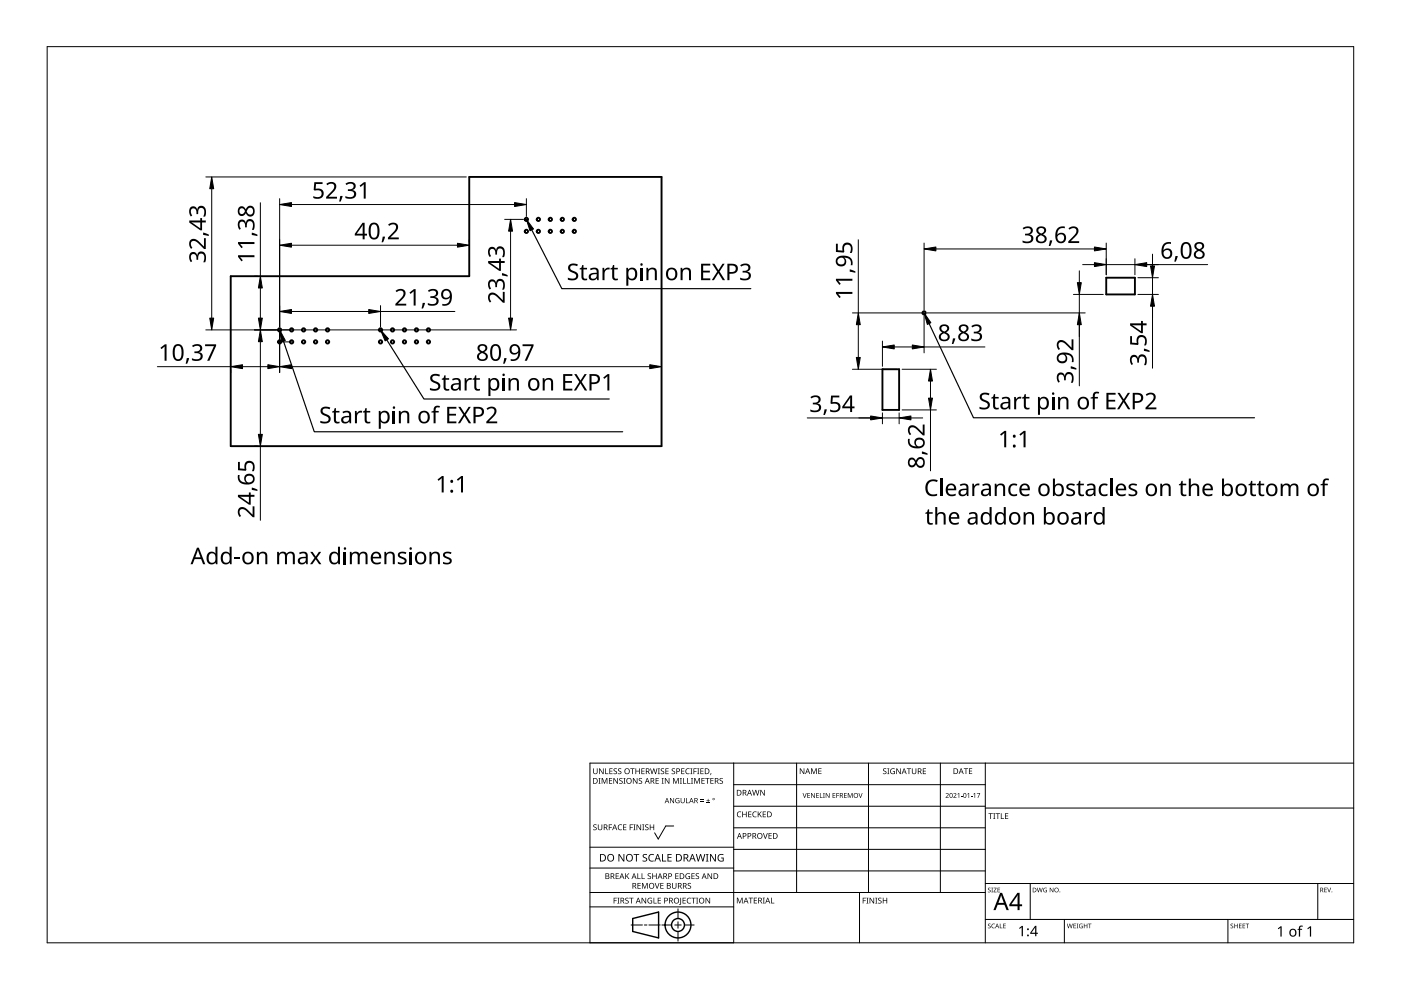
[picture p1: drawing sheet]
<svg xmlns="http://www.w3.org/2000/svg" width="297mm" height="210mm" viewBox="0 0 297 210" stroke-linecap="round" stroke-linejoin="round" font-family="sans-serif">
<g fill="none" stroke="#000" stroke-width=".4">
<path d="M48.9 58.6h50.6v-21.1h40.8v57.1h-91.4zM234.5 58.9h6.1v3.5h-6.1zM187.1 78.3h3.5v8.6h-3.5z"/>
<circle cx="111.6" cy="49.1" r=".35"/>
<circle cx="111.6" cy="46.5" r=".35"/>
<circle cx="114.1" cy="49.1" r=".35"/>
<circle cx="114.1" cy="46.5" r=".35"/>
<circle cx="116.7" cy="49.1" r=".35"/>
<circle cx="116.7" cy="46.5" r=".35"/>
<circle cx="119.2" cy="49.1" r=".35"/>
<circle cx="119.2" cy="46.5" r=".35"/>
<circle cx="121.8" cy="49.1" r=".35"/>
<circle cx="121.8" cy="46.5" r=".35"/>
<circle cx="59.3" cy="72.5" r=".35"/>
<circle cx="59.3" cy="69.9" r=".35"/>
<circle cx="61.8" cy="72.5" r=".35"/>
<circle cx="61.8" cy="69.9" r=".35"/>
<circle cx="64.4" cy="72.5" r=".35"/>
<circle cx="64.4" cy="69.9" r=".35"/>
<circle cx="66.9" cy="72.5" r=".35"/>
<circle cx="66.9" cy="69.9" r=".35"/>
<circle cx="69.5" cy="72.5" r=".35"/>
<circle cx="69.5" cy="69.9" r=".35"/>
<circle cx="80.7" cy="72.5" r=".35"/>
<circle cx="80.7" cy="69.9" r=".35"/>
<circle cx="83.2" cy="72.5" r=".35"/>
<circle cx="83.2" cy="69.9" r=".35"/>
<circle cx="85.8" cy="72.5" r=".35"/>
<circle cx="85.8" cy="69.9" r=".35"/>
<circle cx="88.3" cy="72.5" r=".35"/>
<circle cx="88.3" cy="69.9" r=".35"/>
<circle cx="90.8" cy="72.5" r=".35"/>
<circle cx="90.8" cy="69.9" r=".35"/>
<circle cx="195.9" cy="66.3" r=".35"/>
</g>
<path d="M61.8 69.9h-2.5v2.6h2.5" fill="none" stroke="#000" stroke-width=".21"/>
<path d="M10 9.9h277v190h-277z" fill="none" stroke="#000" stroke-width=".21"/>
<g fill="none" stroke="#000" stroke-width=".21">
<path d="M125.1 179.6h30.5M142.8 175.1h-1.6l-1.6 2.8-.8-1.3M155.6 161.8v38.1h-30.5v-38.1h161.9M155.6 166.4h53.3M155.6 170.9h53.3M155.6 175.5h53.3M168.9 161.8v27.4M184.1 161.8v27.4M199.4 161.8v27.4M208.9 161.8v38.1M208.9 171.3h78.1M125.1 192.3h30.5"/>
<path d="M125.1 189.2h83.8M125.1 184h30.5M133.8 196.1h2.4M136.6 196.1h.6M137.6 196.1h2.4M140.3 196.1h2.1M143.1 196.1h1.3M143.7 192.7v2M143.7 195.4v1.4M143.7 197.5v2M145.1 196.1h2.1M155.6 180.1h53.3"/>
<path d="M155.6 184.7h53.3M182.2 189.2v10.7M208.9 194.9h78.1M208.9 187.3h78.1M218.4 187.3v7.6M225.7 194.9v5M260.3 194.9v5M279.4 187.3v7.6"/>
</g>
<g fill="#000">
<path d="M125.8 174.9l.5-.1h.2l-.1 .2a.25 .25 0 0 0-.3-.1 .25 .25 0 0 0 0 .4 .4 .4 0 0 1 .4 .3 .4 .4 0 0 1-.2 .5 .4 .4 0 0 1-.5-.3v.1a.27 .27 0 0 0 .5 0 .27 .27 0 0 0-.1-.4l-.4-.2zM125.8 162.9h.1v.8a.32 .32 0 0 0 .3 .3 .32 .32 0 0 0 .3-.3v-.8h.2v.8a.47 .47 0 0 1-.5 .4 .47 .47 0 0 1-.4-.4zM126.9 165h.4l-.1 .1v1l.1 .1h-.4l.1-.1v-1zM126.8 174.8h.1v.8a.32 .32 0 0 0 .3 .3 .32 .32 0 0 0 .3-.3v-.8h.2v.8a.47 .47 0 0 1-.5 .4 .47 .47 0 0 1-.4-.4zM127 162.9h.2l.6 1v-1h.2v1.2h-.2l-.7-1 .1 1h-.2zM127.6 165h.2l.4 1 .4-1h.2v1.2h-.2v-1.1l-.4 1.1h-.1l-.4-1.1v1.1h-.1zM128.3 162.9h.2v1.1h.5v.1h-.7zM129.1 174.8h.7v.1h-.6v.5h.5v.1h-.5v.5h-.1zM129.1 165h.7v.1h-.5v.4h.5v.1h-.5v.4h.5v.2h-.7zM129.2 162.9h.7v.1h-.5v.4h.4v.2h-.4v.4h.5v.1h-.7zM130.1 163l.5-.1 .2 .1v.1a.25 .25 0 0 0-.4-.1 .25 .25 0 0 0 0 .4 .4 .4 0 0 1 .4 .3 .4 .4 0 0 1-.2 .5 .4 .4 0 0 1-.5-.3v.1a.27 .27 0 0 0 .5 0 .27 .27 0 0 0-.1-.4l-.4-.2zM130.1 165h.1l.7 1v-1h.1v1.2h-.2l-.6-1v1h-.1z"/>
<path d="M131.1 175l.5-.2 .3 .1-.1 .1a.49 .49 0 0 0-.7 .4 .49 .49 0 0 0 .8 .4 .57 .57 0 0 1-.8 0 .57 .57 0 0 1 0-.8zM131.1 163l.4-.1 .2 .1v.1a.25 .25 0 0 0-.4-.1 .25 .25 0 0 0 0 .4 .4 .4 0 0 1 .5 .3 .4 .4 0 0 1-.3 .5 .4 .4 0 0 1-.5-.3l.1 .1a.27 .27 0 0 0 .4 0 .27 .27 0 0 0-.1-.4l-.3-.2zM131.3 165.1l.5-.2 .2 .1v.1a.25 .25 0 0 0-.4-.1 .25 .25 0 0 0 0 .4 .4 .4 0 0 1 .4 .3 .4 .4 0 0 1-.2 .5 .4 .4 0 0 1-.5-.2h.1a.27 .27 0 0 0 .4 .1 .27 .27 0 0 0-.1-.4l-.4-.3zM132.2 165h.4l-.1 .1v1l.1 .1h-.4l.1-.1v-1zM132.1 174.8h.7v.1h-.5v.4h.5v.1h-.5v.5h.5v.1h-.7zM133.5 174.8h.7v.1h-.5v.5h.5v.1h-.5v.5h-.2zM133.6 162.9h.9v.1h-.3v1.1h-.2v-1.1h-.4zM134.3 174.8h.4l-.1 .1v1l.1 .1h-.4l.1-.1v-1zM134.2 165h.2l.6 1v-1h.2v1.2h-.2l-.7-1v1h-.1zM134.7 162.9h.2v.5h.6v-.5h.2v1.2h-.2v-.5h-.6v.5h-.2zM135 174.8h.1l.7 1v-1h.1v1.2h-.2l-.6-1v1h-.1zM135.5 165.1l.4-.2 .2 .1v.1a.25 .25 0 0 0-.4-.1 .25 .25 0 0 0 0 .4 .4 .4 0 0 1 .5 .3 .4 .4 0 0 1-.3 .5 .4 .4 0 0 1-.5-.2h.1a.27 .27 0 0 0 .4 .1 .27 .27 0 0 0-.1-.4l-.3-.3z"/>
<path d="M136.2 174.8h.4l-.1 .1v1l.1 .1h-.4l.1-.1v-1zM136 162.9h.7v.1h-.6v.4h.5v.2h-.5v.4h.6v.1h-.7zM136.8 174.9l.4-.1h.3l-.1 .2a.25 .25 0 0 0-.3-.1 .25 .25 0 0 0 0 .4 .4 .4 0 0 1 .4 .3 .4 .4 0 0 1-.3 .5 .4 .4 0 0 1-.4-.3v.1a.27 .27 0 0 0 .5 0 .27 .27 0 0 0-.1-.4l-.4-.2zM137.8 174.8h.1v.5h.6v-.5h.2v1.2h-.2v-.6h-.6v.6h-.1zM137.8 162.9h.2l.3 1 .2-1h.2l.3 1 .2-1h.2l-.3 1.2h-.2l-.3-1-.3 1h-.1zM139 165h.7v.1h-.5v.4h.4v.1h-.4v.4h.5v.2h-.7zM139.5 162.9h.4l-.1 .1v1l.1 .1h-.4l.1-.1v-1zM140.3 165h.4l-.1 .1v1l.1 .1h-.4l.1-.1v-1zM140.1 163l.5-.1 .2 .1v.1a.25 .25 0 0 0-.4-.1 .25 .25 0 0 0 0 .4 .4 .4 0 0 1 .4 .3 .4 .4 0 0 1-.2 .5 .4 .4 0 0 1-.5-.3l.1 .1a.27 .27 0 0 0 .4 0 .27 .27 0 0 0-.1-.4l-.4-.2zM141.1 162.9h.7v.1h-.6v.4h.5v.2h-.5v.4h.6v.1h-.7zM141 165h.1l.7 1v-1h.1v1.2h-.2l-.6-1v1h-.1zM142.1 169.2h.1l.6 .9v-.9h.1v1.1h-.1l-.6-.9v.9h-.1z"/>
<path d="M142.5 163l.4-.1 .2 .1v.1a.25 .25 0 0 0-.4-.1 .25 .25 0 0 0 0 .4 .4 .4 0 0 1 .4 .3 .4 .4 0 0 1-.2 .5 .4 .4 0 0 1-.5-.3l.1 .1a.27 .27 0 0 0 .4 0 .27 .27 0 0 0-.1-.4l-.4-.2zM142.7 165h.2l.4 1 .4-1h.2v1.2h-.1v-1.1l-.4 1.1h-.2l-.4-1.1v1.1h-.1zM143.3 169.3l.5-.1 .3 .1-.1 .1a.45 .45 0 0 0-.7 .3 .45 .45 0 0 0 .6 .5v-.4h-.2v-.1h.4v.6a.6 .6 0 0 1-.8-.2 .6 .6 0 0 1 0-.8zM144.1 165h.5l-.2 .1v1l.2 .1h-.5l.2-.1v-1zM144.8 165h.2v1h.5v.2h-.7zM144.4 162.9h.7v.1h-.5v.4h.5v.2h-.5v.4h.5v.1h-.7zM144.3 169.2h.2v.7a.28 .28 0 0 0 .2 .3 .28 .28 0 0 0 .3-.3v-.7h.2v.7a.42 .42 0 0 1-.5 .4 .42 .42 0 0 1-.4-.4zM145.4 169.2h.2v1h.5v.1h-.7zM145.7 165h.2v1h.5v.2h-.7zM145.5 163.1l.4-.2 .3 .1v.1a.49 .49 0 0 0-.7 .4 .49 .49 0 0 0 .7 .5 .57 .57 0 0 1-.8-.1 .57 .57 0 0 1 0-.8zM146.4 162.9h.4l-.1 .1v1l.1 .1h-.4l.1-.1v-1zM146.5 165h.4l-.1 .1v1l.1 .1h-.4l.1-.1v-1z"/>
<path d="M147 162.9h.7v.1h-.5v.5h.5v.1h-.5v.5h-.2zM147.2 165h.2l.4 1 .4-1h.2v1.2h-.2l.1-1.1-.5 1.1h-.1l-.4-1.1v1.1h-.1zM147.8 162.9h.5l-.2 .1v1l.2 .1h-.5l.2-.1v-1zM148.5 169.9h.7v.1h-.7zM148.5 169.5h.7v.2h-.7zM148.5 162.9h.7v.1h-.6v.4h.5v.2h-.5v.4h.6v.1h-.7zM148.7 165h.7v.1h-.5v.4h.5v.1h-.5v.4h.5v.2h-.7zM149.8 170.2h.7v.1h-.7zM149.5 165h.9v.1h-.3v1.1h-.2v-1.1h-.4zM150.1 169.4l.1 .3h.3l-.3 .1v.3l-.1-.3h-.3l.3-.1zM150.7 163.9h.1l-.2 .4zM150.6 165h.7v.1h-.5v.4h.5v.1h-.5v.4h.5v.2h-.7z"/>
<path d="M152.6 165.1l.4-.2 .3 .1-.1 .1a.25 .25 0 0 0-.4-.1 .25 .25 0 0 0 0 .4 .4 .4 0 0 1 .5 .3 .4 .4 0 0 1-.3 .5 .4 .4 0 0 1-.5-.2h.1a.27 .27 0 0 0 .5 .1 .27 .27 0 0 0-.1-.4l-.4-.3zM156.4 172.2l.4-.2 .4 .1-.1 .1a.49 .49 0 0 0-.7 .5 .49 .49 0 0 0 .7 .4 .57 .57 0 0 1-.8 0 .57 .57 0 0 1 0-.8zM157.4 172.1h.1v.5h.7v-.5h.1v1.2h-.1v-.6h-.7v.6h-.1zM158.6 172.1h.7v.1h-.5v.4h.5v.1h-.5v.4h.5v.2h-.7zM159.7 172.2l.4-.2 .3 .1v.1a.49 .49 0 0 0-.7 .5 .49 .49 0 0 0 .7 .4 .57 .57 0 0 1-.8 0 .57 .57 0 0 1 0-.8zM159.5 167.5h.1l.3 1 .3-1h.1l.3 1 .3-1h.1l-.3 1.2h-.2l-.3-1.1-.3 1.1h-.1zM160.7 172.1h.1v.6l.5-.6h.2l-.5 .5 .5 .7h-.1l-.5-.6-.1 .6h-.1zM161.8 176.6h.1l.4 1.1 .3-1.1h.2l-.5 1.2h-.1zM161.2 167.5h.2l.6 1v-1h.2v1.2h-.2l-.7-1v1h-.1zM161.7 172.1h.7v.1h-.5v.4h.5v.1h-.5v.4h.5v.2h-.7zM162.9 176.6h.7v.2h-.5v.3h.5v.2h-.5v.4h.5v.1h-.7zM170.2 168.1h.1l.3 .9 .3-.9h.1l-.3 1.1h-.2z"/>
<path d="M169.6 162.9h.2l.6 1v-1h.1v1.2h-.1l-.7-1v1h-.1zM171.2 168.1h.5v.2h-.4v.3h.4v.1h-.4v.4h.4v.1h-.5zM172 162.9h.2l.4 1 .3-1h.3v1.2h-.2v-1l-.4 1h-.1l-.4-1.1v1.1h-.1zM172 168.1h.1l.6 .9-.1-.9h.2v1.1h-.2l-.5-.9v.9h-.1zM173 168.1h.6v.2h-.4v.3h.4v.1h-.4v.4h.4v.1h-.6zM173.8 168.1h.2v1h.4v.1h-.6zM173.5 162.9h.7v.1h-.5v.4h.4v.1h-.4v.5h.5v.1h-.7zM174.5 168.1h.4l-.1 .1 .1 1h-.4l.1-.1zM175.1 168.1h.1l.6 .9v-.9h.1v1.1h-.2l-.5-.9v.9h-.1zM176.5 168.1h.6v.2h-.4v.3h.4v.1h-.4v.4h.4v.1h-.6zM177.3 168.1h.6v.2h-.4v.3h.4v.1h-.4v.5h-.2zM179 168.1h.5v.2h-.4v.3h.4v.1h-.4v.4h.4v.1h-.5z"/>
<path d="M179.7 168.1h.2l.4 .9 .3-.9h.2v1.1h-.2v-.9l-.4 .9-.3-.9v.9h-.2zM182 168.1h.2l.2 .9 .3-.9h.2l-.4 1.1h-.1zM187.3 163l.4-.1 .2 .1v.1a.25 .25 0 0 0-.4-.1 .25 .25 0 0 0 0 .4 .4 .4 0 0 1 .5 .3 .4 .4 0 0 1-.3 .5 .4 .4 0 0 1-.5-.3l.1 .1a.27 .27 0 0 0 .4 0 .27 .27 0 0 0-.1-.4l-.3-.2zM188.1 162.9h.5l-.2 .1v1l.2 .1h-.5l.2-.1v-1zM188.9 163.1l.5-.2 .3 .1v.1a.5 .5 0 0 0-.8 .4 .5 .5 0 0 0 .7 .5v-.4h-.3v-.1h.4v.6a.66 .66 0 0 1-.8-.1 .66 .66 0 0 1 0-.9zM190 162.9h.2l.7 1-.1-1h.2v1.2h-.2l-.6-1v1h-.2zM192.3 162.9h.9v.1h-.4v1.1h-.2v-1.1h-.3zM193.3 162.9h.2v.8a.32 .32 0 0 0 .3 .3 .32 .32 0 0 0 .3-.3v-.8h.2v.8a.47 .47 0 0 1-.5 .4 .47 .47 0 0 1-.5-.4zM195.7 162.9h.6v.1h-.5v.4h.5v.2h-.5v.4h.5v.1h-.6zM200.5 168.3a.37 .37 0 0 1 .6 0 .37 .37 0 0 1-.2 .5l-.3 .3h.6v.1h-.7l.3-.4a.27 .27 0 0 0 .2-.4 .27 .27 0 0 0-.4-.1zM202.1 168.3a.37 .37 0 0 1 .6 0 .37 .37 0 0 1-.2 .5l-.2 .3h.5v.1h-.7l.3-.4a.27 .27 0 0 0 .3-.4 .27 .27 0 0 0-.5-.1zM203 168.4l.4-.3v1.1h-.1v-.9z"/>
<path d="M203.7 168.7h.4v.1h-.4zM204.3 162.9h1v.1h-.4v1.1h-.2v-1.1h-.4zM205.1 168.4l.4-.3v1.1h-.2l.1-.9zM205.8 168.7h.4v.1h-.4zM205.4 162.9h.7v.1h-.5v.4h.5v.1h-.5v.5h.5v.1h-.7zM206.4 168.4l.3-.3v1.1h-.1v-.9zM207.1 168.1h.7l-.4 1.1h-.1l.4-.9h-.6zM209.6 172.4h.9v.2h-.4v1h-.1v-1h-.4zM210.6 172.4h.4l-.1 .1v1l.1 .1h-.4l.1-.1v-1zM211.1 172.4h.9v.2h-.4v1h-.1v-1h-.4zM212.2 172.4h.2v1.1h.5v.1h-.7zM213.1 172.4h.7v.2h-.6v.3h.5v.2h-.5v.4h.6v.1h-.7z"/>
<path d="M130.1 190.3h.7v.2h-.5v.4h.4v.1h-.4v.6h-.2zM130.5 185.2h.7v.1h-.5v.4h.5v.1h-.5v.4h.5v.2h-.7zM130.9 190.3h.4l-.1 .2v.9l.1 .2h-.4l.1-.2v-.9zM131.1 181.1h.3l.8 1.3v-1.3h.2v1.6h-.3l-.8-1.4v1.4h-.2zM132.6 190.5l.4-.2 .3 .1-.1 .1a.25 .25 0 0 0-.4-.1 .25 .25 0 0 0 0 .4 .4 .4 0 0 1 .5 .3 .4 .4 0 0 1-.3 .5 .4 .4 0 0 1-.5-.2h.1a.27 .27 0 0 0 .5 .1 .27 .27 0 0 0-.1-.5l-.4-.2zM132.6 185.2h.1v.6l.6-.6h.1l-.5 .5 .5 .7h-.1l-.5-.6-.1 .6h-.1zM133.4 190.3h.9v.2h-.4v1.1h-.1v-1.1h-.4zM134.3 181.1h1.2v.2h-.5v1.4h-.2v-1.4h-.5zM135.1 185.2h.2v1h.5v.2h-.7zM135.2 187.2h.6v.1h-.5v.4h.5v.2h-.5v.4h.5v.1h-.6zM136 185.2h.2v1h.5v.2h-.7zM136.1 187.2h.2l.4 1 .4-1h.2v1.2h-.1v-1l-.4 1h-.2l-.4-1 .1 1h-.2z"/>
<path d="M136 190.3h.2l.7 1.1-.1-1.1h.2v1.3h-.2l-.6-1v1h-.2zM136.3 181.2l.3-.1h.6l-.2 .2a.33 .33 0 0 0-.5 .1 .33 .33 0 0 0 .4 .4 .49 .49 0 0 1 .3 .7 .49 .49 0 0 1-.8 .2l-.2-.1v-.2l.3 .1a.35 .35 0 0 0 .5-.2 .35 .35 0 0 0-.4-.4l-.3-.3zM137.4 190.5l.6-.2 .3 .1-.1 .1a.5 .5 0 0 0-.8 .4 .5 .5 0 0 0 .7 .5v-.3h-.3v-.2h.5v.6a.66 .66 0 0 1-.9-.1 .66 .66 0 0 1 0-.9zM137.4 185.3l.4-.2 .2 .1v.1a.25 .25 0 0 0-.4-.1 .25 .25 0 0 0 0 .4 .4 .4 0 0 1 .4 .3 .4 .4 0 0 1-.2 .5 .4 .4 0 0 1-.5-.2h.1a.27 .27 0 0 0 .4 .1 .27 .27 0 0 0-.1-.4l-.4-.3zM137.7 181.3l.5-.2h.5l-.1 .2a.63 .63 0 0 0-.9 .6 .63 .63 0 0 0 .9 .5v.2a.83 .83 0 0 1-1-.3 .83 .83 0 0 1 .1-1zM138.6 190.3h.1v1.1h.5v.2h-.6zM138.8 187.2h.2l.3 1.1 .4-1.1h.1l-.4 1.2h-.2zM138.3 185.2h.2v.5h.6v-.5h.1v1.2h-.1v-.6h-.6v.6h-.2zM139.5 190.3h.6v.2h-.5v.4h.5v.1h-.5v.4h.5v.2h-.6zM140.4 181.1h.2v1.4h.6v.2h-.8zM140 187.2h.7v.1h-.5v.4h.4v.2h-.4v.4h.5v.1h-.7zM141.5 181.1h.9v.2h-.7v.4h.7v.2h-.7v.6h.7v.2h-.9z"/>
<path d="M142.5 187.2h.1v.8a.32 .32 0 0 0 .4 .3 .32 .32 0 0 0 .3-.3v-.8h.1v.8a.47 .47 0 0 1-.5 .4 .47 .47 0 0 1-.4-.4zM143.2 185.2h.7v.1h-.6v.4h.5v.1h-.5v.4h.6v.2h-.7zM144.2 190.3h.2v1.3l-.1 .2-.3 .1v-.2l.2-.1zM144.7 190.3h.7v.2h-.5v.4h.5v.1h-.5v.4h.5v.2h-.7zM145.5 185.3l.4-.2 .4 .1-.1 .1a.5 .5 0 0 0-.7 .4 .5 .5 0 0 0 .7 .5v-.3h-.3v-.2h.4v.6a.66 .66 0 0 1-.9-.1 .66 .66 0 0 1 .1-.9zM145.8 190.5l.4-.2 .3 .1v.1a.49 .49 0 0 0-.7 .5 .49 .49 0 0 0 .7 .4 .57 .57 0 0 1-.8 0 .57 .57 0 0 1 0-.8zM145.9 187.3l.4-.1 .2 .1v.1a.25 .25 0 0 0-.4-.1 .25 .25 0 0 0 0 .4 .4 .4 0 0 1 .4 .3 .4 .4 0 0 1-.2 .5 .4 .4 0 0 1-.5-.3l.1 .1a.27 .27 0 0 0 .4 0 .27 .27 0 0 0-.1-.4l-.4-.2zM146.6 190.3h.9v.2h-.4v1.1h-.1v-1.1h-.4zM146.6 185.2h.7v.1h-.5v.4h.5v.1h-.5v.4h.5v.2h-.7zM147.6 190.3h.4l-.1 .2v.9l.1 .2h-.4l.1-.2v-.9zM147.5 185.3l.5-.2 .2 .1v.1a.25 .25 0 0 0-.4-.1 .25 .25 0 0 0 0 .4 .4 .4 0 0 1 .4 .3 .4 .4 0 0 1-.2 .5 .4 .4 0 0 1-.5-.2h.1a.27 .27 0 0 0 .4 .1 .27 .27 0 0 0-.1-.4l-.4-.3zM147.5 181.1h.2l.4 1.3 .3-1.3h.2l.4 1.3 .3-1.3h.2l-.4 1.6h-.2l-.4-1.4-.3 1.4h-.2z"/>
<path d="M149.7 181.1h.5l-.2 .1v1.3l.2 .2h-.5l.1-.2v-1.3zM149.6 190.3h.2l.6 1.1v-1.1h.2v1.3h-.2l-.7-1v1h-.1zM150 185.2h.2l.6 1v-1h.2v1.2h-.2l-.7-1 .1 1h-.2zM150.5 181.1h.3l.8 1.3v-1.3h.2v1.6h-.3l-.8-1.4v1.4h-.2zM152.3 181.3l.8-.2h.3l-.1 .2a.65 .65 0 0 0-1 .5 .65 .65 0 0 0 .9 .7v-.5h-.3v-.2h.5v.8a.86 .86 0 0 1-1.1-.2 .86 .86 0 0 1 0-1.1zM156.2 190.3h.3l.3 1 .4-1h.3v1.2h-.2v-1l-.4 1h-.1l-.4-1v1h-.2zM158.7 190.3h.9v.2h-.3v1h-.2v-1h-.4zM159.8 190.3h.7v.2h-.5v.3h.5v.2h-.5v.4h.5v.1h-.7zM161.7 190.3h.5l-.2 .2v.9l.2 .1h-.5l.2-.1v-.9zM163.5 190.3h.1v1.1h.6v.1h-.7zM182.9 190.3h.7v.2h-.5v.4h.5v.1h-.5v.6h-.2zM183.7 190.3h.4l-.1 .2v.9l.1 .2h-.4l.1-.2v-.9z"/>
<path d="M184.4 190.3h.1l.7 1v-1h.1v1.3h-.1l-.7-1v1h-.1zM185.6 190.3h.4l-.1 .2v.9l.1 .2h-.4l.1-.2v-.9zM186.2 190.5l.5-.2 .2 .1v.1a.25 .25 0 0 0-.4-.1 .25 .25 0 0 0 0 .4 .4 .4 0 0 1 .4 .3 .4 .4 0 0 1-.2 .5 .4 .4 0 0 1-.5-.2 .27 .27 0 0 0 .5 .1 .27 .27 0 0 0-.1-.5l-.4-.2zM187.2 190.3h.1v.6h.6v-.6h.2v1.3h-.2v-.6h-.6v.6h-.1zM209.5 188.3l.3-.1 .2 .2a.24 .24 0 0 0-.3-.1 .24 .24 0 0 0-.1 .3 .24 .24 0 0 0 .3 .1 .31 .31 0 0 1 0 .5 .31 .31 0 0 1-.5-.2 .23 .23 0 0 0 .4 .2 .23 .23 0 0 0 0-.4l-.3-.2zM209.5 195.9l.3-.1 .2 .2a.24 .24 0 0 0-.3-.1 .24 .24 0 0 0-.1 .3 .24 .24 0 0 0 .3 .1 .31 .31 0 0 1 0 .5 .31 .31 0 0 1-.5-.1 .23 .23 0 0 0 .4 .1 .23 .23 0 0 0 0-.4l-.3-.2zM210.2 188.2h.3l-.1 .1 .1 .9h-.3l.1-.1zM210.3 196l.4-.2 .2 .1v.1a.39 .39 0 0 0-.6 .3 .39 .39 0 0 0 .6 .4 .46 .46 0 0 1-.7-.1 .46 .46 0 0 1 .1-.6zM210.7 188.2h.6l-.5 .9h.5v.1h-.7l.5-.9h-.4zM212 195.8h.1v.9l.4 .1h-.5zM211.5 188.2h.5l-.4 .1v.3h.4l-.4 .1v.4l.4 .1h-.5zM212.7 195.8h.5l-.4 .1v.3h.4l-.4 .2v.3l.4 .1h-.5z"/>
<path d="M216.1 196.8l.6-.5h.2v2.2h-.3v-1.9l-.4 .4zM219.8 188.2h.2l.2 .8 .2-.8h.1l.2 .8 .2-.8h.2l-.3 1h-.1l-.2-.8-.3 .8h-.1zM221.3 188.3h.7h-.1a.4 .4 0 0 0-.6 .4 .4 .4 0 0 0 .6 .4v-.3l-.3-.1h.4v.5a.53 .53 0 0 1-.7-.2 .53 .53 0 0 1 0-.7zM222.6 188.2h.1l.5 .8v-.8h.1v1h-.1l-.5-.8v.8h-.1zM226.2 195.8h.1l.2 .9 .3-.9h.1l.2 .9 .2-.9h.1l-.2 1h-.1l-.3-.8-.2 .8h-.1zM227.6 195.8h.5l-.4 .1v.3h.4l-.4 .2v.3l.4 .1h-.5zM228.3 195.8h.3l-.1 .1 .1 .9h-.3l.1-.1zM228.9 196l.7-.1-.2 .1a.4 .4 0 0 0-.5 .3 .4 .4 0 0 0 .5 .4v-.3l-.2-.1h.4v.5a.53 .53 0 0 1-.7-.1 .53 .53 0 0 1 0-.7zM229.8 195.8h.1v.4h.5v-.4h.1v1h-.1v-.4h-.5v.4h-.1zM230.7 195.8h.7l-.3 .1v.9h-.1v-.9zM260.9 195.9l.4-.1 .1 .2a.24 .24 0 0 0-.3-.1 .24 .24 0 0 0-.1 .3 .24 .24 0 0 0 .4 .1 .31 .31 0 0 1-.1 .5 .31 .31 0 0 1-.4-.1 .23 .23 0 0 0 .3 .1 .23 .23 0 0 0 .1-.4l-.4-.2zM261.7 195.8h.1v.4h.5v-.4h.1v1h-.1v-.4h-.5v.4h-.1z"/>
<path d="M262.7 195.8h.5l-.4 .1v.3h.4l-.4 .2v.3l.4 .1h-.5zM263.5 195.8h.5l-.4 .1v.3h.4l-.4 .2v.3l.4 .1h-.5zM264.1 195.8h.7l-.3 .1v.9h-.1v-.9zM270.9 196.9l.6-.5h.2v2.2h-.2v-1.9l-.4 .3zM275.5 196.4l.7-.1v.2h-.4l-.1 .2-.1 .2h.5v.2h-.5v1.5h-.2v-1.5h-.3l.3-.2zM277.2 196.9l.6-.5h.2v2.2h-.3v-1.9l-.4 .3zM280.8 188.2h.5l-.4 .1v.3h.4l-.4 .1v.4l.4 .1h-.5zM281.4 188.2h.1l.3 .8 .3-.8h.1l-.3 1h-.2z"/>
<path d="M125.7 165h.4a.61 .61 0 0 1 .6 .6 .61 .61 0 0 1-.6 .6h-.4zM125.9 165.1v.9h.2a.48 .48 0 0 0 .5-.4 .48 .48 0 0 0-.5-.5z"/>
<path d="M128 174.8h.3a.35 .35 0 0 1 .5 .2 .35 .35 0 0 1-.3 .5l.4 .5h-.2l-.3-.5h-.2v.5h-.2zM128.2 174.9v.5h.1a.23 .23 0 0 0 .3-.2 .23 .23 0 0 0-.3-.3z"/>
<path d="M130.3 174.8h.1l.5 1.2h-.2l-.1-.4h-.5l-.2 .4h-.1zM130.3 175l-.2 .5h.4z"/>
<path d="M132.3 163.5a.61 .61 0 0 1 1.2 0 .61 .61 0 0 1-1.2 0zM132.6 163.5a.45 .45 0 0 0 .8 0 .45 .45 0 0 0-.8 0z"/>
<path d="M132.7 165.6a.61 .61 0 0 1 1.2 0 .61 .61 0 0 1-1.2 0zM133 165.6a.45 .45 0 0 0 .9 0 .45 .45 0 0 0-.9 0z"/>
<path d="M136.9 162.9h.4a.35 .35 0 0 1 .4 .3 .35 .35 0 0 1-.2 .4l.3 .5h-.2l-.3-.5h-.2v.5h-.2zM137.1 163v.5h.2a.23 .23 0 0 0 .3-.2 .23 .23 0 0 0-.3-.3z"/>
<path d="M137.2 165h.1l.5 1.2h-.2l-.1-.4h-.5l-.2 .4h-.1zM137.2 165.1l-.2 .6h.4z"/>
<path d="M137.9 165h.4a.35 .35 0 0 1 .4 .2 .35 .35 0 0 1-.2 .4l.3 .6h-.2l-.3-.5h-.2v.5h-.2zM138.1 165.1v.4h.2a.23 .23 0 0 0 .3-.2 .23 .23 0 0 0-.3-.2z"/>
<path d="M141.4 169.2h.1l.4 1.1h-.1l-.2-.3h-.4l-.1 .3h-.2zM141.4 169.3l-.2 .5h.4z"/>
<path d="M143.4 162.9h.3a.41 .41 0 0 1 .5 .5 .41 .41 0 0 1-.6 .3v.4h-.2zM143.6 163v.5a.29 .29 0 0 0 .4-.2 .29 .29 0 0 0-.4-.3z"/>
<path d="M146.5 169.2h.2l.4 1.1h-.2l-.1-.3h-.4l-.2 .3h-.1zM146.6 169.3l-.2 .5h.4z"/>
<path d="M147.2 169.2h.3a.31 .31 0 0 1 .4 .2 .31 .31 0 0 1-.2 .4l.3 .5h-.2l-.2-.5h-.2v.5h-.2zM147.4 169.3v.4h.1a.21 .21 0 0 0 .3-.2 .21 .21 0 0 0-.3-.2z"/>
<path d="M149.4 162.9h.4a.61 .61 0 0 1 .6 .6 .61 .61 0 0 1-.6 .6h-.4zM149.6 163v1h.2a.48 .48 0 0 0 .4-.5 .48 .48 0 0 0-.4-.5z"/>
<path d="M151.1 169.4a.24 .24 0 0 1 .4 0 .24 .24 0 0 1-.4 0zM151.2 169.4a.14 .14 0 0 0 .2 0 .14 .14 0 0 0-.2 0z"/>
<path d="M151.6 165h.3a.35 .35 0 0 1 .4 .2 .35 .35 0 0 1-.2 .4l.3 .6h-.2l-.2-.5h-.3v.5h-.1zM151.7 165.1v.4h.2a.23 .23 0 0 0 .3-.2 .23 .23 0 0 0-.3-.2z"/>
<path d="M156.7 176.6h.1l.5 1.2h-.1l-.2-.3h-.5l-.1 .3h-.2zM156.8 176.8l-.2 .5h.4z"/>
<path d="M156.2 167.5h.4a.61 .61 0 0 1 .6 .6 .61 .61 0 0 1-.6 .6h-.4zM156.4 167.6v1h.1a.48 .48 0 0 0 .5-.5 .48 .48 0 0 0-.4-.5z"/>
<path d="M157.5 167.5h.3a.35 .35 0 0 1 .4 .2 .35 .35 0 0 1-.2 .4l.3 .6h-.1l-.3-.5h-.3v.5h-.1zM157.6 167.6v.5h.2a.23 .23 0 0 0 .3-.3 .23 .23 0 0 0-.3-.2z"/>
<path d="M157.5 176.6h.3a.41 .41 0 0 1 .5 .5 .41 .41 0 0 1-.7 .3v.4h-.1zM157.6 176.8v.4a.29 .29 0 0 0 .5-.2 .29 .29 0 0 0-.5-.2z"/>
<path d="M158.5 176.6h.3a.41 .41 0 0 1 .5 .5 .41 .41 0 0 1-.6 .3v.4h-.2zM158.7 176.8v.4a.29 .29 0 0 0 .4-.2 .29 .29 0 0 0-.4-.2z"/>
<path d="M158.8 167.5h.2l.5 1.2h-.2l-.2-.4h-.4l-.2 .4h-.1zM158.9 167.6l-.2 .6h.4z"/>
<path d="M159.5 176.6h.4a.35 .35 0 0 1 .4 .3 .35 .35 0 0 1-.2 .4l.3 .5h-.2l-.3-.5h-.2v.5h-.2zM159.7 176.8v.4h.2a.23 .23 0 0 0 .3-.2 .23 .23 0 0 0-.3-.2z"/>
<path d="M160.4 177.2a.65 .65 0 0 1 1.3 0 .65 .65 0 0 1-1.3 0zM160.7 177.2a.45 .45 0 0 0 .9 0 .45 .45 0 0 0-.9 0z"/>
<path d="M162.7 172.1h.3a.61 .61 0 0 1 .6 .6 .61 .61 0 0 1-.6 .6h-.3zM162.8 172.2v.9h.2a.48 .48 0 0 0 .5-.4 .48 .48 0 0 0-.5-.5z"/>
<path d="M163.9 176.6h.4a.61 .61 0 0 1 .6 .7 .61 .61 0 0 1-.7 .5h-.3zM164 176.8v.9h.2a.48 .48 0 0 0 .5-.4 .48 .48 0 0 0-.5-.5z"/>
<path d="M171.2 162.9h.1l.5 1.2h-.2l-.1-.4h-.5l-.1 .4h-.2zM171.2 163.1l-.1 .5h.3z"/>
<path d="M178.1 168.1h.2a.29 .29 0 0 1 .4 .2 .29 .29 0 0 1-.2 .4l.3 .5h-.2l-.2-.5h-.2v.5h-.1zM178.2 168.3v.3h.1a.2 .2 0 0 0 .3-.2 .2 .2 0 0 0-.3-.1z"/>
<path d="M180.9 168.7a.51 .51 0 0 1 1 0 .51 .51 0 0 1-1 0zM181.1 168.7a.4 .4 0 0 0 .8 0 .4 .4 0 0 0-.8 0z"/>
<path d="M191.6 162.9h.2l.4 1.2h-.1l-.2-.4h-.4l-.2 .4h-.1zM191.7 163.1l-.2 .5h.4z"/>
<path d="M194.6 162.9h.3a.35 .35 0 0 1 .5 .2 .35 .35 0 0 1-.3 .5l.4 .5h-.2l-.3-.5h-.3v.5h-.1zM194.7 163v.5h.2a.23 .23 0 0 0 .3-.2 .23 .23 0 0 0-.3-.3z"/>
<path d="M201.4 168.2l.4-.1 .1 .3 .1 .5-.2 .3-.3-.1-.2-.2zM201.5 168.3v.1a.37 .37 0 0 0-.1 .4 .37 .37 0 0 0 .4 .2 .4 .4 0 0 0 .1-.4 .4 .4 0 0 0-.4-.3z"/>
<path d="M202.2 162.9h.3a.61 .61 0 0 1 .6 .6 .61 .61 0 0 1-.6 .6h-.3zM202.3 163v1h.2a.48 .48 0 0 0 .5-.5 .48 .48 0 0 0-.5-.5z"/>
<path d="M203.7 162.9h.2l.4 1.2h-.1l-.2-.4h-.5l-.1 .4h-.2zM203.8 163.1l-.2 .5h.4z"/>
<path d="M204.3 168.2l.4-.1 .2 .3v.5l-.2 .3-.3-.1-.1-.2zM204.4 168.3v.1a.37 .37 0 0 0-.1 .4 .37 .37 0 0 0 .4 .2 .4 .4 0 0 0 .1-.4 .4 .4 0 0 0-.4-.3z"/>
<path d="M128.4 185.2h.3a.31 .31 0 0 1 .4 .1 .31 .31 0 0 1-.2 .4 .33 .33 0 0 1 .3 .4 .33 .33 0 0 1-.4 .3h-.4zM128.5 185.8v.4h.3a.23 .23 0 0 0 .2-.2 .23 .23 0 0 0-.3-.2zM128.5 185.3v.4h.2a.21 .21 0 0 0 .3-.2 .21 .21 0 0 0-.3-.2z"/>
<path d="M127.2 181.1h.5a.79 .79 0 0 1 .8 .8 .79 .79 0 0 1-.9 .8h-.4zM127.4 181.2v1.3h.2a.62 .62 0 0 0 .7-.6 .62 .62 0 0 0-.6-.7z"/>
<path d="M129.5 185.2h.3a.35 .35 0 0 1 .4 .2 .35 .35 0 0 1-.2 .4l.3 .6h-.1l-.3-.5h-.3v.5h-.1zM129.6 185.3v.4h.2a.23 .23 0 0 0 .3-.2 .23 .23 0 0 0-.3-.2z"/>
<path d="M128.9 181.3a.77 .77 0 0 1 1.2 .1 .77 .77 0 0 1-.2 1.1 .77 .77 0 0 1-1.1-.3v-.5zM129.1 181.4a.63 .63 0 0 0-.2 .8 .63 .63 0 0 0 .9 .2l.1-.1a.61 .61 0 0 0 0-.8 .61 .61 0 0 0-.8-.1z"/>
<path d="M131.6 190.3h.3a.35 .35 0 0 1 .4 .3 .35 .35 0 0 1-.2 .4l.3 .6h-.1l-.3-.5h-.3v.5h-.1zM131.7 190.5v.4h.2a.23 .23 0 0 0 .3-.2 .23 .23 0 0 0-.3-.2z"/>
<path d="M131.8 185.2h.1l.5 1.2h-.2l-.1-.4h-.5l-.1 .4h-.2zM131.8 185.3l-.1 .6h.3z"/>
<path d="M132.9 181.3a.77 .77 0 0 1 1.1 0 .77 .77 0 0 1-.1 1.2 .77 .77 0 0 1-1.1-.3l-.1-.5zM133.1 181.4a.63 .63 0 0 0-.2 .8 .63 .63 0 0 0 .9 .2l.1-.1a.61 .61 0 0 0 0-.8 .61 .61 0 0 0-.8-.1z"/>
<path d="M134.1 187.2h.3a.35 .35 0 0 1 .5 .2 .35 .35 0 0 1-.3 .5l.4 .5h-.2l-.3-.5h-.2v.5h-.2zM134.3 187.3v.5h.1a.23 .23 0 0 0 .3-.2 .23 .23 0 0 0-.3-.3z"/>
<path d="M134.4 185.2h.1l.5 1.2h-.2l-.1-.4h-.5l-.2 .4h-.1zM134.4 185.3l-.2 .6h.4z"/>
<path d="M135.3 190.3h.1l.5 1.3h-.2l-.1-.4h-.5l-.2 .4h-.1zM135.3 190.5l-.2 .5h.4z"/>
<path d="M137.5 187.8a.61 .61 0 0 1 1.2 0 .61 .61 0 0 1-1.2 0zM137.8 187.8a.45 .45 0 0 0 .8 0 .45 .45 0 0 0-.8 0z"/>
<path d="M139.3 181.1h.2l.6 1.6h-.2l-.2-.5h-.6l-.2 .5h-.2zM139.4 181.3l-.2 .7h.5z"/>
<path d="M139.9 185.2h.1l.5 1.2h-.2l-.1-.4h-.5l-.1 .4h-.2zM139.9 185.3l-.2 .6h.4z"/>
<path d="M140.6 185.2h.4a.35 .35 0 0 1 .4 .2 .35 .35 0 0 1-.2 .4l.3 .6h-.2l-.3-.5h-.2v.5h-.2zM140.8 185.3v.4h.2a.23 .23 0 0 0 .3-.2 .23 .23 0 0 0-.3-.2z"/>
<path d="M141.4 187.2h.3a.31 .31 0 0 1 .5 .2 .31 .31 0 0 1-.2 .4 .33 .33 0 0 1 .2 .4 .33 .33 0 0 1-.4 .2h-.4zM141.5 187.9v.4h.3a.23 .23 0 0 0 .3-.2 .23 .23 0 0 0-.3-.2zM141.5 187.3v.4h.3a.21 .21 0 0 0 .2-.2 .21 .21 0 0 0-.3-.2z"/>
<path d="M140.8 190.3h.4a.41 .41 0 0 1 .4 .5 .41 .41 0 0 1-.6 .3v.5h-.2zM141 190.5v.5a.29 .29 0 0 0 .5-.3 .29 .29 0 0 0-.5-.2z"/>
<path d="M141.9 190.3h.3a.35 .35 0 0 1 .4 .3 .35 .35 0 0 1-.2 .4l.3 .6h-.1l-.3-.5h-.3v.5h-.1zM142 190.5v.4h.2a.23 .23 0 0 0 .3-.2 .23 .23 0 0 0-.3-.2z"/>
<path d="M141.7 185.2h.3a.41 .41 0 0 1 .5 .5 .41 .41 0 0 1-.6 .2v.5h-.2zM141.9 185.3v.5a.29 .29 0 0 0 .4-.3 .29 .29 0 0 0-.4-.2z"/>
<path d="M143.7 187.2h.4a.35 .35 0 0 1 .4 .2 .35 .35 0 0 1-.2 .5l.3 .5h-.2l-.3-.5h-.2v.5h-.2zM143.9 187.3v.5h.2a.23 .23 0 0 0 .3-.2 .23 .23 0 0 0-.3-.3z"/>
<path d="M142.8 191a.61 .61 0 0 1 1.2 0 .61 .61 0 0 1-1.2 0zM143 191a.45 .45 0 0 0 .9 0 .45 .45 0 0 0-.9 0z"/>
<path d="M143.3 181.1h.5a.79 .79 0 0 1 .8 .8 .79 .79 0 0 1-.8 .8h-.5zM143.5 181.2v1.3h.2a.62 .62 0 0 0 .7-.6 .62 .62 0 0 0-.6-.7z"/>
<path d="M144.8 187.2h.3a.35 .35 0 0 1 .5 .2 .35 .35 0 0 1-.3 .5l.4 .5h-.2l-.3-.5h-.3v.5h-.1zM144.9 187.3v.5h.2a.23 .23 0 0 0 .3-.2 .23 .23 0 0 0-.3-.3z"/>
<path d="M144.1 185.2h.4a.61 .61 0 0 1 .6 .6 .61 .61 0 0 1-.6 .6h-.4zM144.3 185.3v.9h.1a.48 .48 0 0 0 .5-.4 .48 .48 0 0 0-.4-.5z"/>
<path d="M144.9 181.1h.5a.45 .45 0 0 1 .5 .3 .45 .45 0 0 1-.3 .6l.5 .7h-.3l-.4-.7h-.3v.7h-.2zM145.1 181.3v.5h.3a.3 .3 0 0 0 .3-.3 .3 .3 0 0 0-.3-.2z"/>
<path d="M146.7 181.1h.2l.6 1.6h-.2l-.2-.5h-.6l-.2 .5h-.2zM146.8 181.3l-.2 .7h.5z"/>
<path d="M148.1 191a.61 .61 0 0 1 1.2 0 .61 .61 0 0 1-1.2 0zM148.4 191a.45 .45 0 0 0 .9 0 .45 .45 0 0 0-.9 0z"/>
<path d="M149.2 185.2h.2l.4 1.2h-.1l-.2-.4h-.4l-.2 .4h-.1zM149.3 185.3l-.2 .6h.4z"/>
<path d="M151.3 185.2h.4a.61 .61 0 0 1 .6 .6 .61 .61 0 0 1-.7 .6h-.3zM151.5 185.3v.9h.1a.48 .48 0 0 0 .5-.4 .48 .48 0 0 0-.4-.5z"/>
<path d="M158.1 190.3h.1l.5 1.2h-.2l-.1-.3h-.5l-.1 .3h-.2zM158.2 190.5l-.2 .5h.4z"/>
<path d="M160.8 190.3h.3a.35 .35 0 0 1 .4 .3 .35 .35 0 0 1-.2 .4l.3 .5h-.1l-.3-.5h-.3v.5h-.1zM160.9 190.5v.4h.2a.23 .23 0 0 0 .3-.2 .23 .23 0 0 0-.3-.2z"/>
<path d="M162.7 190.3h.1l.5 1.2h-.1l-.2-.3h-.5l-.1 .3h-.2zM162.8 190.5l-.2 .5h.4z"/>
<path d="M211.4 195.8l.5 1-.3-.3h-.4l-.2 .3zM211.4 196l-.1 .4h.3z"/>
<path d="M212 189.3h.5l1.4 3.7h-.5l-.4-1.2h-1.5l-.4 1.2h-.5zM212.2 189.8l-.5 1.6h1.1z"/>
<path d="M215.7 189.3h.5v2.4h.5v.4h-.5v.9h-.5v-.9h-1.7v-.3zM215.7 189.8l-1.3 1.9h1.3z"/>
<path d="M219 188.2h.3a.49 .49 0 0 1 .4 .5 .49 .49 0 0 1-.5 .5h-.2zM219.1 188.3v.8l.3-.1 .2-.2v-.3z"/>
<path d="M219.5 196.3h.2v1.5h.3v.2h-.3v.5h-.2v-.5h-1.1v-.2zM219.5 196.6l-.8 1.2h.8z"/>
<path d="M223.5 188.7a.49 .49 0 0 1 .9 0 .49 .49 0 0 1-.9 0zM223.7 188.7a.36 .36 0 0 0 .7 0 .36 .36 0 0 0-.7 0z"/>
<path d="M273.6 197.1a.82 .82 0 0 1 1.2 .1 .82 .82 0 0 1-.2 1.2 .82 .82 0 0 1-1.2-.4zM273.8 197.2a.6 .6 0 0 0-.2 .9 .6 .6 0 0 0 .9 .1l.1-.3a.53 .53 0 0 0-.1-.6 .53 .53 0 0 0-.7-.1z"/>
<path d="M279.9 188.2h.3a.28 .28 0 0 1 .3 .2 .28 .28 0 0 1-.1 .3l.2 .5-.4-.4h-.2v.4h-.1zM280 188.3v.4h.2a.19 .19 0 0 0 .2-.2 .19 .19 0 0 0-.2-.2z"/>
<circle cx="218" cy="198.3" r=".2"/>
<circle cx="218" cy="197" r=".2"/>
<circle cx="224.7" cy="189.1" r=".09"/>
<circle cx="282.4" cy="189.1" r=".09"/>
</g>
<g fill="none" stroke="#000" stroke-width=".3">
<path d="M134.1 194.7l5.5-1.3v5.5l-5.5-1.4z"/>
<circle cx="143.7" cy="196.1" r="1.37"/>
<circle cx="143.7" cy="196.1" r="2.74"/>
</g>
<g fill="#000">
<path d="M66.6 38.6h1.8v.4h-1.4l-.1 1a1.17 1.17 0 0 1 1.7 1 1.17 1.17 0 0 1-1.5 1.1l-.7-.1v-.4a1.03 1.03 0 0 0 1.1 .2 1.03 1.03 0 0 0 .7-.8 .93 .93 0 0 0-1.5-.6l-.2-.1zM73.2 38.9a1.25 1.25 0 0 1 1.3-.4 1.25 1.25 0 0 1 .9 .9 .85 .85 0 0 1-.7 .9 .93 .93 0 0 1 .8 1 .93 .93 0 0 1-1 .8l-1.3-.1v-.4a1.24 1.24 0 0 0 1.9-.3 .71 .71 0 0 0-1-.8h-.3v-.4a.81 .81 0 0 0 .8 0 .81 .81 0 0 0 .3-.9 1.02 1.02 0 0 0-1.4 0zM40.3 53.7a.85 .85 0 0 1 .9-.2 .85 .85 0 0 1 .6 .6 .93 .93 0 0 1 1-.8 .93 .93 0 0 1 .9 1l-.2 1.3h-.4a1.24 1.24 0 0 0-.3-1.8 .71 .71 0 0 0-.8 .9v.4h-.3a.81 .81 0 0 0-.1-.9 .81 .81 0 0 0-.8-.3 1.02 1.02 0 0 0 0 1.5l-.3 .2a1.65 1.65 0 0 1-.2-1.9zM40.3 44a.85 .85 0 0 1 .9-.2 .85 .85 0 0 1 .6 .7 .93 .93 0 0 1 1-.9 .93 .93 0 0 1 .9 1.1l-.2 1.2h-.4a1.24 1.24 0 0 0-.3-1.8 .71 .71 0 0 0-.8 1v.3h-.3a.81 .81 0 0 0-.1-.9 .81 .81 0 0 0-.8-.3 1.02 1.02 0 0 0 0 1.5l-.3 .2a1.65 1.65 0 0 1-.2-1.9zM43.1 49.3l1.2 .4v.3l-1.2-.2zM40.3 50.9a1.5 1.5 0 0 1 2.2 .6l.7 .8v-1.8h.4v2.3h-.3l-1.1-1.1a.98 .98 0 0 0-1.7-.3v.5l.3 .6-.3 .3a1.47 1.47 0 0 1-.2-1.9zM50.6 46.8a.85 .85 0 0 1 .9-.2 .85 .85 0 0 1 .6 .7 .93 .93 0 0 1 1.1-.9 .93 .93 0 0 1 .8 1.1l-.2 1.2h-.4a1.24 1.24 0 0 0-.3-1.8 .71 .71 0 0 0-.8 1v.3h-.3a.81 .81 0 0 0-.1-.9 .81 .81 0 0 0-.8-.3 1.02 1.02 0 0 0 0 1.5l-.3 .2a1.65 1.65 0 0 1-.2-1.9zM53.4 49.4l1.2 .3v.4l-1.2-.3zM50.5 54.1h3.4v.4h-3l.6 .7-.3 .2-.7-.9zM50.5 51.3h3.4v.4h-3l.6 .7-.3 .2-.7-.9zM69.2 39a1.16 1.16 0 0 1 1.3-.4 1.16 1.16 0 0 1 .8 1.1l-.3 .7-1.3 1.3h1.7v.4h-2.3v-.3l1.1-1.2a.98 .98 0 0 0 .3-1.6h-.5l-.6 .3zM72.1 41.5l.5 .1-.4 1.1h-.3z"/>
<path d="M76.2 39.4l1-.8h.3v3.5h-.4v-3l-.6 .5zM81.1 50.2h.5l-.4 1.2h-.3zM82.3 47.6a1.16 1.16 0 0 1 1.3-.4 1.16 1.16 0 0 1 .8 1.2l-.3 .6-1.3 1.3h1.8v.4h-2.4v-.3l1.1-1.1a.98 .98 0 0 0 .3-1.7h-.5l-.6 .3zM103.7 59.5a.85 .85 0 0 1 .9-.2 .85 .85 0 0 1 .6 .6 .93 .93 0 0 1 1-.8 .93 .93 0 0 1 .8 1l-.1 1.3h-.4a1.24 1.24 0 0 0-.3-1.8 .71 .71 0 0 0-.8 .9v.4h-.4a.81 .81 0 0 0-.1-.9 .81 .81 0 0 0-.8-.3 1.02 1.02 0 0 0 0 1.5l-.3 .2a1.65 1.65 0 0 1-.1-1.9zM103.7 52.6a.85 .85 0 0 1 .9-.2 .85 .85 0 0 1 .6 .7 .93 .93 0 0 1 1-.9 .93 .93 0 0 1 .8 1.1l-.1 1.2h-.4a1.24 1.24 0 0 0-.3-1.8 .71 .71 0 0 0-.8 .9v.4h-.4a.81 .81 0 0 0-.1-.9 .81 .81 0 0 0-.8-.3 1.02 1.02 0 0 0 0 1.5l-.3 .2a1.65 1.65 0 0 1-.1-1.9zM106.4 57.9l1.2 .4v.3l-1.2-.2zM120.6 56.2a1.65 1.65 0 0 1 1.9-.1l-.1 .3a1.01 1.01 0 0 0-1.5 .3 1.31 1.31 0 0 0 1.2 1 .97 .97 0 0 1 .4 1.2 .97 .97 0 0 1-1.1 .6l-1-.2v-.4a1.24 1.24 0 0 0 1.7-.3 1.06 1.06 0 0 0-1-.9 .95 .95 0 0 1-.5-1.5zM123.5 56.2h.2v.6h.8v.3h-.8v1.5l.2 .5 .6-.1v.4a.8 .8 0 0 1-1.2-.8v-1.5h-.4v-.2l.4-.2zM127.7 56.8h.4l.1 .5 .4-.5h.7l-.1 .4h-.5a.84 .84 0 0 0-.5 .8v1.4h-.5zM130 56.2h.2v.6h.8v.3h-.8v1.5l.3 .5 .5-.1v.4a.8 .8 0 0 1-1.2-.8v-1.5h-.4v-.2l.4-.2zM137.1 56.8h.3l.1 .3a1 1 0 0 1 1.1-.3 1 1 0 0 1 .7 .9v1.7h-.5v-1.7a.7 .7 0 0 0-.8-.6 .7 .7 0 0 0-.5 .9v1.4h-.4zM144.3 56.8h.3l.1 .3a1 1 0 0 1 1.1-.3 1 1 0 0 1 .7 .9v1.7h-.4v-1.7a.7 .7 0 0 0-.9-.6 .7 .7 0 0 0-.5 .9v1.4h-.4z"/>
<path d="M148.6 55.9h2v.4h-1.5v1.1h1.4v.4h-1.4v1.2h1.5v.4h-2zM151 55.9h.5l.8 1.4 .9-1.4h.4l-1 1.7 1.1 1.8h-.5l-.9-1.5-.9 1.5h-.5l1.2-1.8zM156.9 56.2a1.25 1.25 0 0 1 1.3-.4 1.25 1.25 0 0 1 .9 .9 .85 .85 0 0 1-.7 .9 .93 .93 0 0 1 .8 1 .93 .93 0 0 1-1 .8l-1.3-.1v-.4a1.24 1.24 0 0 0 1.8-.3 .71 .71 0 0 0-.9-.8h-.4v-.4a.81 .81 0 0 0 .9 0 .81 .81 0 0 0 .3-.9 1.02 1.02 0 0 0-1.4 0zM177.2 51.7h.4v1.4h1a1.17 1.17 0 0 1 1-1.7 1.17 1.17 0 0 1 1.2 1.6l-.2 .6h-.4a1.03 1.03 0 0 0 .3-1 1.03 1.03 0 0 0-.8-.7 .93 .93 0 0 0-.7 1.4l-.1 .3-1.7-.2zM180.2 57.1l1.2 .4v.3l-1.2-.2zM177.2 59.1h3.5v.4h-3l.6 .7-.3 .2-.8-.9zM216.8 48.4a1.25 1.25 0 0 1 1.3-.5 1.25 1.25 0 0 1 .9 1 .85 .85 0 0 1-.7 .8 .93 .93 0 0 1 .8 1 .93 .93 0 0 1-1 .9l-1.3-.2v-.4a1.24 1.24 0 0 0 1.8-.3 .71 .71 0 0 0-.9-.8h-.4v-.4a.81 .81 0 0 0 .9 0 .81 .81 0 0 0 .3-.8 1.02 1.02 0 0 0-1.5-.1zM222.6 51h.5l-.4 1.2h-.3zM226.5 48.4a1.16 1.16 0 0 1 1.4-.4 1.16 1.16 0 0 1 .7 1.1l-.3 .7-1.3 1.3h1.8v.4h-2.3v-.3l1.1-1.1a.98 .98 0 0 0 .3-1.7h-.5l-.6 .3zM249.2 54.3h.5l-.4 1.2h-.3zM34 73.7l1-.7h.3v3.5h-.4v-3l-.7 .5zM39.6 75.9l.5 .1-.4 1.1h-.3z"/>
<path d="M40.7 73.3a1.25 1.25 0 0 1 1.3-.4 1.25 1.25 0 0 1 .9 .9 .85 .85 0 0 1-.7 .9 .93 .93 0 0 1 .8 1 .93 .93 0 0 1-1 .8l-1.3-.2v-.4a1.24 1.24 0 0 0 1.8-.2 .71 .71 0 0 0-.9-.8h-.4v-.4a.81 .81 0 0 0 .9-.1 .81 .81 0 0 0 .3-.8 1.02 1.02 0 0 0-1.5 0zM43.5 73h2.3v.3l-1.4 3.2h-.5l1.5-3.1h-1.9zM83.9 61.7a1.16 1.16 0 0 1 1.3-.5 1.16 1.16 0 0 1 .8 1.2l-.3 .7-1.3 1.3h1.7v.4h-2.3v-.4l1.1-1.1a.98 .98 0 0 0 .3-1.6l-.5-.1-.6 .3zM86.8 62l1-.7h.3v3.5h-.4v-3.1l-.7 .6zM89.6 64.2l.5 .1-.4 1.1h-.3zM90.7 61.6a1.25 1.25 0 0 1 1.3-.4 1.25 1.25 0 0 1 .9 .9 .85 .85 0 0 1-.7 .9 .93 .93 0 0 1 .8 1 .93 .93 0 0 1-1 .8l-1.3-.2v-.4a1.24 1.24 0 0 0 1.8-.3 .71 .71 0 0 0-.9-.7h-.4v-.4a.81 .81 0 0 0 .9-.1 .81 .81 0 0 0 .3-.8 1.02 1.02 0 0 0-1.5 0zM103.7 62.3a1.5 1.5 0 0 1 2.2 .6l.7 .7v-1.7h.4v2.3h-.4l-1.1-1.1a.98 .98 0 0 0-1.6-.3l-.1 .5 .4 .6-.3 .2a1.47 1.47 0 0 1-.2-1.8zM106.9 75.9l.5 .1-.4 1.1h-.3zM110.8 73h2.3v.3l-1.4 3.2h-.5l1.5-3.1h-1.9zM177.2 61.9h3.5v.4h-3l.6 .7-.3 .2-.8-.9zM202 71.7l.5 .1-.4 1.1h-.3zM205.9 69.1a1.25 1.25 0 0 1 1.3-.4 1.25 1.25 0 0 1 .9 .9 .85 .85 0 0 1-.7 .9 .93 .93 0 0 1 .8 1 .93 .93 0 0 1-1 .8l-1.3-.1v-.4a1.24 1.24 0 0 0 1.9-.3 .71 .71 0 0 0-1-.8h-.3v-.4a.81 .81 0 0 0 .8 0 .81 .81 0 0 0 .3-.9 1.02 1.02 0 0 0-1.4 0z"/>
<path d="M224.3 79.3a.85 .85 0 0 1 .9-.3 .85 .85 0 0 1 .6 .7 .93 .93 0 0 1 1-.9 .93 .93 0 0 1 .8 1.1l-.2 1.3h-.4a1.24 1.24 0 0 0-.3-1.9 .71 .71 0 0 0-.7 1v.3h-.4a.81 .81 0 0 0-.1-.8 .81 .81 0 0 0-.8-.3 1.02 1.02 0 0 0 0 1.4l-.3 .2a1.65 1.65 0 0 1-.1-1.8zM227 77.7l1.2 .4v.3l-1.2-.3zM224.3 72.4a1.5 1.5 0 0 1 2.2 .6l.7 .7v-1.8h.4v2.4h-.4l-1.1-1.1a.98 .98 0 0 0-1.6-.3l-.1 .5 .3 .6-.2 .2a1.47 1.47 0 0 1-.2-1.8zM239.8 75.5a.85 .85 0 0 1 .9-.2 .85 .85 0 0 1 .6 .7 .93 .93 0 0 1 1-.9 .93 .93 0 0 1 .8 1.1l-.1 1.2h-.4a1.24 1.24 0 0 0-.3-1.8 .71 .71 0 0 0-.8 .9v.4h-.4a.81 .81 0 0 0 0-.9 .81 .81 0 0 0-.9-.3 1.02 1.02 0 0 0 0 1.5l-.3 .2a1.65 1.65 0 0 1-.1-1.9zM239.6 71.3h.4v1.3l1 .1a1.17 1.17 0 0 1 1-1.7 1.17 1.17 0 0 1 1.1 1.6l-.1 .6h-.4a1.03 1.03 0 0 0-.6-1.7 .93 .93 0 0 0-.6 1.4l-.1 .2-1.7-.1zM242.5 73.9l1.2 .4v.3l-1.2-.2zM50.5 97.9h.4v1.4l1 .1a1.17 1.17 0 0 1 .9-1.7 1.17 1.17 0 0 1 1.2 1.6l-.2 .6h-.4a1.03 1.03 0 0 0-.5-1.8 .93 .93 0 0 0-.7 1.5l-.1 .2-1.6-.1zM68.1 86.6a1.65 1.65 0 0 1 1.9-.2l-.1 .4a1.01 1.01 0 0 0-1.5 .2 1.31 1.31 0 0 0 1.2 1 .97 .97 0 0 1 .4 1.2 .97 .97 0 0 1-1.1 .6l-1-.2v-.4a1.24 1.24 0 0 0 1.8-.2 1.06 1.06 0 0 0-1.1-1 .95 .95 0 0 1-.5-1.4zM71 86.5h.2v.6h.8v.4h-.8v1.5l.3 .4h.5v.3a.8 .8 0 0 1-1.2-.7v-1.5h-.4v-.2l.4-.2zM75.3 87.1h.3l.1 .5 .4-.4 .7-.1-.1 .4h-.5a.84 .84 0 0 0-.5 .8v1.4h-.4zM77.5 86.5h.2v.6h.8v.4h-.8v1.5l.3 .4h.5v.3a.8 .8 0 0 1-1.2-.7v-1.5h-.4v-.2l.4-.2zM84.6 87.1h.3l.1 .4a1 1 0 0 1 1.1-.4 1 1 0 0 1 .7 .9v1.7h-.4v-1.6a.7 .7 0 0 0-.9-.6 .7 .7 0 0 0-.5 .9v1.3h-.4z"/>
<path d="M92.1 86.2l.5-.2h.4l.3 .1-.1 .3a.55 .55 0 0 0-.7 .1 .55 .55 0 0 0-.1 .6h.6v.4h-.6v2.2h-.5v-2.2h-.4v-.2l.4-.2zM91.4 79.6a1.65 1.65 0 0 1 1.9-.1l-.2 .3a1.01 1.01 0 0 0-1.4 .2 1.31 1.31 0 0 0 1.2 1.1 .97 .97 0 0 1 .4 1.2 .97 .97 0 0 1-1.2 .5l-.9-.1v-.4a1.24 1.24 0 0 0 1.7-.3 1.06 1.06 0 0 0-1-.9 .95 .95 0 0 1-.5-1.5zM94.2 79.6h.3v.6h.7v.3h-.7v1.5l.2 .5 .5-.1v.4a.8 .8 0 0 1-1.2-.8v-1.5h-.3v-.2l.3-.2zM94.8 86.3h2v.3h-1.5v1.1h1.4v.4h-1.4v1.3h1.5v.3h-2zM98.5 80.2h.4v.5l.5-.5h.6v.4h-.5a.84 .84 0 0 0-.6 .8v1.4h-.4zM97.2 86.3h.4l.9 1.3 .9-1.3h.4l-1.1 1.6 1.2 1.8h-.5l-.9-1.5-1 1.5h-.4l1.1-1.8zM100.7 79.6h.3v.6h.7v.3h-.7v1.5l.2 .5 .6-.1v.4a.8 .8 0 0 1-1.2-.8v-1.5h-.4v-.2l.4-.2zM103.1 86.6a1.16 1.16 0 0 1 1.4-.4 1.16 1.16 0 0 1 .8 1.2l-.4 .6-1.2 1.4h1.7v.3h-2.3v-.3l1.1-1.1a.98 .98 0 0 0 .3-1.7h-.5l-.6 .3zM107.8 80.2h.4v.3a1 1 0 0 1 1.1-.3 1 1 0 0 1 .7 .9v1.7h-.4v-1.7a.7 .7 0 0 0-.9-.6 .7 .7 0 0 0-.5 .9v1.4h-.4zM115.1 80.2h.3l.1 .3a1 1 0 0 1 1.1-.3 1 1 0 0 1 .7 .9v1.7h-.5v-1.7a.7 .7 0 0 0-.8-.6 .7 .7 0 0 0-.5 .9v1.4h-.4zM119.4 79.3h2v.4h-1.6v1.1h1.5v.4h-1.5v1.2h1.6v.4h-2zM121.7 79.3h.5l.9 1.4 .8-1.4h.5l-1.1 1.7 1.2 1.8h-.5l-.9-1.5-1 1.5h-.4l1.1-1.8z"/>
<path d="M127.9 80l.9-.7h.4v3.5h-.4v-3l-.7 .5zM171.8 84.2a1.25 1.25 0 0 1 1.3-.4 1.25 1.25 0 0 1 .9 .9 .85 .85 0 0 1-.7 .8 .93 .93 0 0 1 .8 1.1 .93 .93 0 0 1-1 .8l-1.3-.2v-.4a1.24 1.24 0 0 0 1.8-.3 .71 .71 0 0 0-.9-.8h-.4v-.3a.81 .81 0 0 0 .9-.1 .81 .81 0 0 0 .3-.8 1.02 1.02 0 0 0-1.5 0zM174.8 86.8h.5l-.4 1.2h-.3zM176.2 83.9h1.8v.4h-1.4l-.1 1a1.17 1.17 0 0 1 1.7 .9 1.17 1.17 0 0 1-1.6 1.2l-.6-.2v-.4a1.03 1.03 0 0 0 1.8-.5 .93 .93 0 0 0-1.5-.6l-.2-.2zM195.5 95.7l1.2 .4v.4l-1.2-.3zM192.7 90.4a1.5 1.5 0 0 1 2.2 .6l.7 .8v-1.8h.4v2.3h-.3l-1.1-1.1a.98 .98 0 0 0-1.7-.2v.4l.3 .6-.3 .3a1.47 1.47 0 0 1-.2-1.9zM207.9 83.6a1.65 1.65 0 0 1 1.9-.2l-.1 .4a1.01 1.01 0 0 0-1.5 .2 1.31 1.31 0 0 0 1.2 1.1 .97 .97 0 0 1 .4 1.2 .97 .97 0 0 1-1.2 .5l-.9-.1v-.5a1.24 1.24 0 0 0 1.7-.2 1.06 1.06 0 0 0-1-.9 .95 .95 0 0 1-.5-1.5zM210.7 83.6h.3v.6h.7v.3h-.7v1.5l.2 .4h.6v.4a.8 .8 0 0 1-1.2-.8v-1.5h-.4v-.2l.4-.2zM212 92.1l1-.7h.3v3.4h-.4v-3l-.6 .6zM215 84.2h.4v.4l.5-.4 .6-.1v.4h-.5a.84 .84 0 0 0-.6 .9v1.4h-.4zM216.1 92.1l1-.7h.3v3.4h-.4v-3l-.6 .6zM217.2 83.6h.3v.6h.8v.3h-.8v1.5l.2 .4h.6v.4a.8 .8 0 0 1-1.2-.8v-1.5h-.4v-.2l.4-.2z"/>
<path d="M224.3 84.2h.4v.3a1 1 0 0 1 1.1-.3 1 1 0 0 1 .7 .9v1.7h-.4v-1.7a.7 .7 0 0 0-.8-.6 .7 .7 0 0 0-.5 .9v1.4h-.5zM231.9 83.3l.4-.2h.5h.2l-.1 .4a.55 .55 0 0 0-.6 0 .55 .55 0 0 0-.2 .7h.7v.3h-.7v2.3h-.4v-2.3h-.5v-.2l.5-.2zM234.6 83.3h1.9v.4h-1.5v1.1h1.4v.3h-1.4v1.3h1.5v.4h-1.9zM236.9 83.3h.5l.9 1.4 .8-1.4h.5l-1.1 1.7 1.2 1.8h-.5l-1-1.5-.9 1.5h-.5l1.2-1.8zM242.9 83.7a1.16 1.16 0 0 1 1.3-.5 1.16 1.16 0 0 1 .8 1.2l-.3 .6-1.3 1.4h1.8v.4h-2.3v-.4l1.1-1.1a.98 .98 0 0 0 .2-1.6l-.4-.1-.7 .3zM49.7 118.1h1.2v.4h-1.2zM53.4 103.4l1.2 .4v.3l-1.2-.2zM50.7 107.8a1.5 1.5 0 0 1 2.1 .6l.8 .7v-1.7h.3v2.3h-.3l-1.1-1.1a.98 .98 0 0 0-1.7-.3v.5l.3 .6-.3 .2a1.47 1.47 0 0 1-.1-1.8zM54.5 117h.3l.1 .4a1 1 0 0 1 1.1-.4 1 1 0 0 1 .7 .9v1.7h-.4v-1.6a.7 .7 0 0 0-.9-.7 .7 .7 0 0 0-.5 1v1.3h-.4zM58.8 117h.3l.1 .4a.99 .99 0 0 1 1.6 0 .93 .93 0 0 1 1.1-.4 .93 .93 0 0 1 .6 .9v1.7h-.4v-1.7a.64 .64 0 0 0-.8-.6 .64 .64 0 0 0-.5 .9v1.4h-.4v-1.7a.66 .66 0 0 0-.8-.6 .66 .66 0 0 0-.4 1v1.3h-.4zM65.8 117h.5l.6 1 .7-1h.5l-.9 1.3 .9 1.3h-.4l-.8-1-.7 1h-.5l1-1.3zM74.2 117h.3l.1 .4a.99 .99 0 0 1 1.6 0 .93 .93 0 0 1 1.1-.4 .93 .93 0 0 1 .6 .9v1.7h-.4v-1.7a.64 .64 0 0 0-.8-.6 .64 .64 0 0 0-.4 .9v1.4h-.5v-1.7a.66 .66 0 0 0-.8-.6 .66 .66 0 0 0-.4 1v1.3h-.4z"/>
<path d="M81.5 117h.3l.1 .4a1 1 0 0 1 1.1-.4 1 1 0 0 1 .7 .9v1.7h-.4v-1.6a.7 .7 0 0 0-.9-.7 .7 .7 0 0 0-.5 1v1.3h-.4zM84.5 117.2a1.54 1.54 0 0 1 1.7-.1l-.2 .4-.7-.2-.5 .2v.3l.6 .3a.79 .79 0 0 1 .8 1 .79 .79 0 0 1-1 .6l-.8-.2v-.4l.4 .2a.63 .63 0 0 0 1-.4l-.6-.5a.78 .78 0 0 1-.7-1.2zM91.1 117h.3l.1 .4a1 1 0 0 1 1.1-.4 1 1 0 0 1 .7 .9v1.7h-.5v-1.6a.7 .7 0 0 0-.8-.7 .7 .7 0 0 0-.5 1v1.3h-.4zM92.8 101.7l.9-.8h.4v3.5h-.5l.1-3-.7 .5zM94.1 117.2a1.54 1.54 0 0 1 1.6-.1l-.1 .4-.7-.2-.5 .2v.3l.6 .3a.79 .79 0 0 1 .8 1 .79 .79 0 0 1-1.1 .6l-.8-.2v-.4l.4 .2a.63 .63 0 0 0 1.1-.4l-.7-.5a.78 .78 0 0 1-.6-1.2zM96.9 101.7l.9-.8h.4v3.5h-.5l.1-3-.7 .5zM196.7 108h.3v.6h.7v.3h-.7v1.5l.2 .5h.6v.3a.8 .8 0 0 1-1.2-.7v-1.6h-.4v-.2l.4-.1zM196.6 102.1a1.95 1.95 0 0 1 2.2-.3l-.1 .4a1.36 1.36 0 0 0-1.7 .2 1.36 1.36 0 0 0-.3 1.6 1.32 1.32 0 0 0 2 .7v.4a1.77 1.77 0 0 1-2.1-.3 1.77 1.77 0 0 1-.3-2.1zM198.3 107.5h.4v1.5a1 1 0 0 1 1.1-.4 1 1 0 0 1 .7 .9v1.7h-.4v-1.7a.7 .7 0 0 0-.9-.6 .7 .7 0 0 0-.5 1v1.3h-.4zM206.1 102.6h.4l.1 .4 .4-.4 .7-.1-.1 .4h-.5a.84 .84 0 0 0-.5 .9v1.4h-.5zM210.9 102.6h.3l.1 .3a1 1 0 0 1 1.1-.3 1 1 0 0 1 .7 .9v1.7h-.4v-1.7a.7 .7 0 0 0-.9-.6 .7 .7 0 0 0-.5 .9v1.4h-.4zM214.1 102.9l.5-.3 .6-.1 .5 .1-.1 .4a.97 .97 0 0 0-1.4 .7 .97 .97 0 0 0 .9 1.1l.5-.1v.4a1.31 1.31 0 0 1-1.5-.2 1.31 1.31 0 0 1-.2-1.6z"/>
<path d="M217 108.6h.4v.4a1 1 0 0 1 1.1-.4 1 1 0 0 1 .7 .9v1.7h-.4v-1.7a.7 .7 0 0 0-.8-.6 .7 .7 0 0 0-.5 1v1.3h-.5zM226.2 102.8a1.54 1.54 0 0 1 1.7-.1l-.2 .3-.7-.1-.5 .1 .1 .4 .6 .3a.79 .79 0 0 1 .7 .9 .79 .79 0 0 1-1 .6l-.8-.1v-.4l.4 .1a.63 .63 0 0 0 1-.4l-.6-.4a.78 .78 0 0 1-.7-1.2zM228.8 102h.2v.6h.8v.3h-.8v1.5l.3 .4h.5v.3a.8 .8 0 0 1-1.2-.7v-1.5h-.4v-.2l.4-.2zM230 108.6h.4v.5l.5-.5h.6v.4h-.5a.84 .84 0 0 0-.6 .8v1.4h-.4zM233.3 102.9l.5-.3 .6-.1 .5 .1-.2 .4a.97 .97 0 0 0-1.4 .7 .97 .97 0 0 0 1 1.1l.5-.1v.4a1.31 1.31 0 0 1-1.6-.2 1.31 1.31 0 0 1-.2-1.6zM239.4 102.8a1.54 1.54 0 0 1 1.7-.1l-.2 .3-.7-.1-.5 .1 .1 .4 .6 .3a.79 .79 0 0 1 .7 .9 .79 .79 0 0 1-1 .6l-.8-.1v-.4l.4 .1a.63 .63 0 0 0 1-.4l-.6-.4a.78 .78 0 0 1-.7-1.2zM246 102.6h.3l.1 .3a1 1 0 0 1 1.1-.3 1 1 0 0 1 .7 .9v1.7h-.4v-1.7a.7 .7 0 0 0-.9-.6 .7 .7 0 0 0-.5 .9v1.4h-.4zM250.5 102h.3v.6h.7v.3h-.7v1.5l.2 .4h.5v.3a.8 .8 0 0 1-1.2-.7v-1.5h-.3v-.2l.3-.2zM252.1 101.5h.4v1.4a1 1 0 0 1 1.1-.3 1 1 0 0 1 .7 .9v1.7h-.5v-1.7a.7 .7 0 0 0-.8-.6 .7 .7 0 0 0-.5 .9v1.4h-.4zM265.3 102h.2v.6h.8v.3h-.8v1.5l.3 .4h.5v.3a.8 .8 0 0 1-1.2-.7v-1.5h-.4v-.2l.4-.2zM267 102h.3v.6h.7v.3h-.7v1.5l.2 .4h.6v.3a.8 .8 0 0 1-1.3-.7v-1.5h-.3v-.2l.3-.2zM271.5 102.6h.4v.3a.99 .99 0 0 1 1.7 0 .93 .93 0 0 1 1-.4 .93 .93 0 0 1 .7 1v1.7h-.4v-1.7a.64 .64 0 0 0-.8-.6 .64 .64 0 0 0-.5 .8v1.5h-.4v-1.7a.66 .66 0 0 0-.8-.6 .66 .66 0 0 0-.4 .9v1.4h-.5z"/>
<path d="M280.6 101.7l.5-.2h.4h.3l-.1 .4a.55 .55 0 0 0-.7 0 .55 .55 0 0 0-.1 .7h.6v.3h-.6v2.3h-.5v-2.3h-.4v-.2l.4-.2z"/>
<path d="M40.1 46.7h2.4v-.5h.3v.5h.8v.5h-.8v1.6h-.3l-2.4-1.6zM40.6 47.1l1.9 1.3v-1.2z"/>
<path d="M50.8 43.9a.88 .88 0 0 1 1.3 .5 1 1 0 0 1 1.3-.7 1 1 0 0 1 .6 1.3 .94 .94 0 0 1-.9 .9 .94 .94 0 0 1-1-.7 .91 .91 0 0 1-1.2 .6 .91 .91 0 0 1-.5-1.3zM52.3 44.8a.7 .7 0 0 0 1.4 0 .7 .7 0 0 0-1.4 0zM50.8 44.8a.58 .58 0 0 0 1.1 0 .58 .58 0 0 0-1.1 0z"/>
<path d="M76.9 47.2h.4v2.4h.5v.3h-.5v.8h-.4v-.8h-1.7v-.3zM76.9 47.7l-1.3 1.9h1.3z"/>
<path d="M78.6 47.4a1.16 1.16 0 0 1 1.3 0 1.16 1.16 0 0 1 .5 1.2 1.69 1.69 0 0 1-1 2.2 1.27 1.27 0 0 1-1.2-1.6v-1zM78.8 47.8a2.16 2.16 0 0 0 .3 2.6 .82 .82 0 0 0 .9-1.1 1.35 1.35 0 0 0-.7-1.7z"/>
<path d="M103.5 55.3h2.3v-.5h.4v.5h.8v.5h-.8v1.6h-.4l-2.3-1.6zM104 55.7l1.8 1.3v-1.2z"/>
<path d="M125.1 57a1.07 1.07 0 0 1 1.1-.3 1.07 1.07 0 0 1 .7 .9v1.8h-.3l-.1-.4a.85 .85 0 0 1-1.3 .3 .85 .85 0 0 1 .1-1.3l1.2-.2a.61 .61 0 0 0-.2-.7 .61 .61 0 0 0-.7 .1l-.4 .1zM125.4 58.4h-.1a.55 .55 0 0 0 .3 .7 .55 .55 0 0 0 .7-.2l.2-.8z"/>
<path d="M132.8 56.8h.3l.1 .3a1.09 1.09 0 0 1 1.3-.3 1.09 1.09 0 0 1 .6 1.3 1.11 1.11 0 0 1-.6 1.2 1.11 1.11 0 0 1-1.3-.2v1.5h-.4zM133.4 57.3l-.2 .5a.9 .9 0 0 0 .9 1.3 1.1 1.1 0 0 0 .6-1.1 1.1 1.1 0 0 0-.7-.9z"/>
<path d="M141.5 57.1a1.32 1.32 0 0 1 2.1 .6 1.32 1.32 0 0 1-1.4 1.7 1.41 1.41 0 0 1-.7-2.3zM141.9 57.2a1.02 1.02 0 0 0-.3 1.2 1.02 1.02 0 0 0 1.1 .6 1.01 1.01 0 0 0 .5-1.2 1.01 1.01 0 0 0-1.1-.6z"/>
<path d="M154.2 55.9h.9a1.1 1.1 0 0 1 1.4 1.1 1.1 1.1 0 0 1-1.4 1h-.4v1.4h-.5zM154.7 56.3v1.4a.94 .94 0 0 0 1.3-.7 .7 .7 0 0 0-.9-.7z"/>
<path d="M177.5 54.6a2.18 2.18 0 0 1 3.2 .7v.9h-.3a1.16 1.16 0 0 0-.2-1.2 1.16 1.16 0 0 0-1.2-.3 1.08 1.08 0 0 1 .1 1.6 1.08 1.08 0 0 1-1.6-.1 1.16 1.16 0 0 1 0-1.6zM177.5 55.4a.8 .8 0 0 0 1.6 0 .8 .8 0 0 0-1.6 0z"/>
<path d="M219.9 48.3a1.03 1.03 0 0 1 1.3-.3 1.03 1.03 0 0 1 .5 1.2l-.6 .5a1 1 0 0 1 .8 1.3 1 1 0 0 1-1.4 .6 .94 .94 0 0 1-.9-.9 .94 .94 0 0 1 .7-1l-.1-.1a.88 .88 0 0 1-.3-1.3zM220 50.6a.7 .7 0 0 0 1.4 0 .7 .7 0 0 0-1.4 0zM220.2 48.9a.58 .58 0 0 0 1.1 0 .58 .58 0 0 0-1.1 0z"/>
<path d="M224.2 48.4l.6-.3 .5-.1h.5v.4a1.18 1.18 0 0 0-1.6 1.4 1.08 1.08 0 0 1 1.6-.1 1.08 1.08 0 0 1-.1 1.6 1.22 1.22 0 0 1-1.4 .1 1.22 1.22 0 0 1-.6-1.4l.1-.9zM224.1 50.5a.8 .8 0 0 0 1.6 0 .8 .8 0 0 0-1.6 0z"/>
<path d="M246.8 51.7l.3-.3 .7-.1 .5 .1v.3a1.18 1.18 0 0 0-1.6 1.4 1.08 1.08 0 0 1 1.6-.1 1.08 1.08 0 0 1-.1 1.6 1.22 1.22 0 0 1-1.4 .1 1.22 1.22 0 0 1-.6-1.3l.1-.9zM246.6 53.8a.8 .8 0 0 0 1.6 0 .8 .8 0 0 0-1.6 0z"/>
<path d="M250.8 51.6a1.16 1.16 0 0 1 1.3-.1 1.16 1.16 0 0 1 .5 1.2 1.69 1.69 0 0 1-1 2.2 1.27 1.27 0 0 1-1.3-1.6l.1-1zM251 51.9a2.16 2.16 0 0 0 .3 2.6 .82 .82 0 0 0 .9-1.1 1.35 1.35 0 0 0-.7-1.7z"/>
<path d="M253.4 51.7a1.03 1.03 0 0 1 1.3-.4 1.03 1.03 0 0 1 .5 1.2l-.6 .5a1 1 0 0 1 .8 1.3 1 1 0 0 1-1.4 .6 .94 .94 0 0 1-.9-.9 .94 .94 0 0 1 .7-1l-.1-.1a.88 .88 0 0 1-.3-1.2zM253.5 53.9a.7 .7 0 0 0 1.4 0 .7 .7 0 0 0-1.4 0zM253.7 52.2a.58 .58 0 0 0 1.1 0 .58 .58 0 0 0-1.1 0z"/>
<path d="M37 73.2a1.16 1.16 0 0 1 1.4-.1 1.16 1.16 0 0 1 .5 1.2 1.69 1.69 0 0 1-1 2.2 1.27 1.27 0 0 1-1.3-1.5l.1-1.2zM37.3 73.5a2.16 2.16 0 0 0 .3 2.7 .82 .82 0 0 0 .9-1.1 1.35 1.35 0 0 0-.7-1.8z"/>
<path d="M93.8 61.6a1.22 1.22 0 0 1 1.5-.2 1.22 1.22 0 0 1 .5 1.4 1.64 1.64 0 0 1-2 2v-.4a1.16 1.16 0 0 0 1.2-.2 1.16 1.16 0 0 0 .4-1.1 1.08 1.08 0 0 1-1.7 .1 1.08 1.08 0 0 1 .1-1.6zM93.9 62.4a.76 .76 0 0 0 1.5 0 .76 .76 0 0 0-1.5 0z"/>
<path d="M101.4 73.3a1.03 1.03 0 0 1 1.3-.4 1.03 1.03 0 0 1 .5 1.3l-.5 .4a1 1 0 0 1 .7 1.3 1 1 0 0 1-1.4 .6 .94 .94 0 0 1-.9-.8 .94 .94 0 0 1 .8-1l-.2-.1a.88 .88 0 0 1-.3-1.3zM101.5 75.6a.7 .7 0 0 0 1.4 0 .7 .7 0 0 0-1.4 0zM101.7 73.9a.6 .6 0 0 0 1.2 0 .6 .6 0 0 0-1.2 0z"/>
<path d="M104.4 73.2a1.16 1.16 0 0 1 1.3-.1 1.16 1.16 0 0 1 .5 1.2 1.69 1.69 0 0 1-1 2.2 1.27 1.27 0 0 1-1.3-1.5l.1-1zM104.6 73.5a2.16 2.16 0 0 0 .3 2.7 .82 .82 0 0 0 .9-1.1 1.35 1.35 0 0 0-.7-1.8z"/>
<path d="M108.3 73.3a1.22 1.22 0 0 1 1.5-.2 1.22 1.22 0 0 1 .5 1.4 1.64 1.64 0 0 1-2 2v-.4a1.16 1.16 0 0 0 1.2-.2 1.16 1.16 0 0 0 .4-1.1 1.08 1.08 0 0 1-1.6 .1 1.08 1.08 0 0 1 0-1.6zM108.4 74.1a.76 .76 0 0 0 1.5 0 .76 .76 0 0 0-1.5 0z"/>
<path d="M199.3 69.1a1.03 1.03 0 0 1 1.3-.3 1.03 1.03 0 0 1 .6 1.2l-.6 .5a1 1 0 0 1 .7 1.2 1 1 0 0 1-1.3 .6 .94 .94 0 0 1-.9-.8 .94 .94 0 0 1 .7-1l-.2-.1a.88 .88 0 0 1-.3-1.3zM199.5 71.4a.69 .69 0 0 0 1.3 0 .69 .69 0 0 0-1.3 0zM199.6 69.7a.6 .6 0 0 0 1.2 0 .6 .6 0 0 0-1.2 0z"/>
<path d="M203.4 69.1a1.03 1.03 0 0 1 1.3-.3 1.03 1.03 0 0 1 .6 1.2l-.6 .5a1 1 0 0 1 .7 1.2 1 1 0 0 1-1.3 .6 .94 .94 0 0 1-.9-.8 .94 .94 0 0 1 .7-1l-.2-.1a.88 .88 0 0 1-.3-1.3zM203.6 71.4a.69 .69 0 0 0 1.3 0 .69 .69 0 0 0-1.3 0zM203.7 69.7a.6 .6 0 0 0 1.2 0 .6 .6 0 0 0-1.2 0z"/>
<path d="M224.3 75.2a2.18 2.18 0 0 1 3.3 .6v1h-.4a1.16 1.16 0 0 0-.2-1.2 1.16 1.16 0 0 0-1.1-.4 1.08 1.08 0 0 1 .1 1.6 1.08 1.08 0 0 1-1.6-.1 1.16 1.16 0 0 1-.1-1.5zM224.4 75.9a.76 .76 0 0 0 1.5 0 .76 .76 0 0 0-1.5 0z"/>
<path d="M239.6 68.6h2.3v-.5h.4v.5h.8v.4h-.8v1.6h-.4l-2.3-1.6zM240.1 68.9l1.8 1.3v-1.2z"/>
<path d="M72.6 87.3a1.07 1.07 0 0 1 1.1-.2 1.07 1.07 0 0 1 .7 .9v1.7h-.3l-.1-.3a.85 .85 0 0 1-1.3 .3 .85 .85 0 0 1 .1-1.4l1.2-.1a.61 .61 0 0 0-.2-.7 .61 .61 0 0 0-.7 0l-.4 .1zM72.9 88.7l-.1 .1a.55 .55 0 0 0 .3 .7 .55 .55 0 0 0 .7-.2l.2-.8z"/>
<path d="M80.3 87.1h.4v.4a1.09 1.09 0 0 1 1.3-.3 1.09 1.09 0 0 1 .6 1.2 1.11 1.11 0 0 1-.6 1.3 1.11 1.11 0 0 1-1.3-.3v1.5h-.4zM80.9 87.7l-.2 .4a.9 .9 0 0 0 .9 1.3 1.1 1.1 0 0 0 .6-1 1.1 1.1 0 0 0-.7-1z"/>
<path d="M89 87.4a1.32 1.32 0 0 1 2.1 .7 1.32 1.32 0 0 1-1.4 1.7 1.41 1.41 0 0 1-.7-2.4zM89.4 87.6a1.02 1.02 0 0 0-.2 1.2 1.02 1.02 0 0 0 1 .6 1.01 1.01 0 0 0 .5-1.2 1.01 1.01 0 0 0-1.1-.7z"/>
<path d="M95.9 80.4a1.07 1.07 0 0 1 1.1-.3 1.07 1.07 0 0 1 .7 .9v1.8h-.3l-.1-.4a.85 .85 0 0 1-1.3 .3 .85 .85 0 0 1 .1-1.3l1.2-.2a.61 .61 0 0 0-.2-.7 .61 .61 0 0 0-.8 0l-.3 .2zM96.1 81.8a.55 .55 0 0 0 .3 .7 .55 .55 0 0 0 .7-.2l.2-.8z"/>
<path d="M100.4 86.3h.9a1.1 1.1 0 0 1 1.3 1.1 1.1 1.1 0 0 1-1.4 1h-.4v1.3h-.4zM100.8 86.6v1.4a.94 .94 0 0 0 1.4-.7 .7 .7 0 0 0-.9-.7z"/>
<path d="M103.6 80.2h.3l.1 .3a1.09 1.09 0 0 1 1.3-.3 1.09 1.09 0 0 1 .6 1.3 1.11 1.11 0 0 1-.6 1.2 1.11 1.11 0 0 1-1.3-.2v1.5h-.4zM104.2 80.7l-.2 .5a.9 .9 0 0 0 .9 1.3 1.1 1.1 0 0 0 .5-1.1 1.1 1.1 0 0 0-.7-.9z"/>
<path d="M112.3 80.5a1.32 1.32 0 0 1 2.1 .6 1.32 1.32 0 0 1-1.4 1.7 1.41 1.41 0 0 1-.7-2.3zM112.7 80.6a1.02 1.02 0 0 0-.3 1.2 1.02 1.02 0 0 0 1.1 .6 1.01 1.01 0 0 0 .5-1.2 1.01 1.01 0 0 0-1.2-.6z"/>
<path d="M125 79.3h.9a1.1 1.1 0 0 1 1.3 1.1 1.1 1.1 0 0 1-1.4 1h-.4v1.4h-.4zM125.4 79.7v1.4a.94 .94 0 0 0 1.4-.7 .7 .7 0 0 0-.9-.7z"/>
<path d="M180.2 83.9h.5v2.3h.5v.4h-.5v.8h-.5v-.8h-1.6v-.4zM180.3 84.3l-1.3 1.9h1.2z"/>
<path d="M192.8 97.2a.88 .88 0 0 1 1.4 .5 1 1 0 0 1 1.3-.8 1 1 0 0 1 .6 1.4 .94 .94 0 0 1-.9 .9 .94 .94 0 0 1-1-.7 .91 .91 0 0 1-1.2 .5 .91 .91 0 0 1-.5-1.2zM194.4 98.1a.7 .7 0 0 0 1.4 0 .7 .7 0 0 0-1.4 0zM192.8 98.1a.6 .6 0 0 0 1.2 0 .6 .6 0 0 0-1.2 0z"/>
<path d="M192.5 93h.4a1.18 1.18 0 0 0 1.4 1.6 1.08 1.08 0 0 1-.1-1.6 1.08 1.08 0 0 1 1.6 .1 1.22 1.22 0 0 1 .1 1.4 1.22 1.22 0 0 1-1.4 .6 1.63 1.63 0 0 1-2-2.1zM194.2 93.9a.76 .76 0 0 0 1.5 0 .76 .76 0 0 0-1.5 0z"/>
<path d="M212.4 84.3a1.07 1.07 0 0 1 1.1-.2 1.07 1.07 0 0 1 .7 .9v1.8h-.3l-.1-.4a.85 .85 0 0 1-1.3 .3 .85 .85 0 0 1 .1-1.3l1.2-.2a.61 .61 0 0 0-.2-.7 .61 .61 0 0 0-.7 0l-.4 .2zM212.7 85.7l-.1 .1a.55 .55 0 0 0 .3 .7 .55 .55 0 0 0 .7-.2l.2-.8z"/>
<path d="M220.1 84.2h.3l.1 .3a1.09 1.09 0 0 1 1.3-.3 1.09 1.09 0 0 1 .6 1.3 1.11 1.11 0 0 1-.6 1.2 1.11 1.11 0 0 1-1.3-.3v1.6h-.4zM220.7 84.7l-.2 .5a.9 .9 0 0 0 .9 1.3 1.1 1.1 0 0 0 .5-1.1 1.1 1.1 0 0 0-.7-.9z"/>
<path d="M228.8 84.5a1.32 1.32 0 0 1 2.1 .6 1.32 1.32 0 0 1-1.4 1.7 1.41 1.41 0 0 1-.7-2.3zM229.2 84.6a1.02 1.02 0 0 0-.3 1.2 1.02 1.02 0 0 0 1.1 .6 1.01 1.01 0 0 0 .5-1.2 1.01 1.01 0 0 0-1.2-.7z"/>
<path d="M240.2 83.3h.9a1.1 1.1 0 0 1 1.3 1.1 1.1 1.1 0 0 1-1.4 1h-.4v1.4h-.4zM240.6 83.7v1.3a.94 .94 0 0 0 1.3-.7 .7 .7 0 0 0-.9-.6z"/>
<path d="M41.8 116.1h.4l1.3 3.5h-.4l-.5-1.1h-1.3l-.5 1.1h-.4zM42 116.6l-.6 1.6h1.1z"/>
<path d="M44.2 117.2a1.1 1.1 0 0 1 1.5 .1v-1.4h.4v3.7h-.3l-.1-.3a1.09 1.09 0 0 1-1.3 .3 1.09 1.09 0 0 1-.6-1.3l.1-.5zM44.5 117.5a1.05 1.05 0 0 0-.3 1.1 1.05 1.05 0 0 0 .9 .7 1.14 1.14 0 0 0 0-2z"/>
<path d="M47.2 117.2a1.1 1.1 0 0 1 1.5 .1v-1.4h.4v3.7h-.3l-.1-.3a1.09 1.09 0 0 1-1.3 .3 1.09 1.09 0 0 1-.6-1.3l.1-.5zM47.5 117.5a1.05 1.05 0 0 0-.3 1.1 1.05 1.05 0 0 0 .9 .7 1.14 1.14 0 0 0 0-2z"/>
<path d="M50.5 100.7h.3a1.18 1.18 0 0 0 1.4 1.6 1.08 1.08 0 0 1-.1-1.6 1.08 1.08 0 0 1 1.6 0 1.22 1.22 0 0 1 .1 1.5 1.22 1.22 0 0 1-1.3 .5 1.63 1.63 0 0 1-2-2zM52.1 101.6a.76 .76 0 0 0 1.5 0 .76 .76 0 0 0-1.5 0z"/>
<path d="M50.4 104.9h2.4v-.5h.4v.5h.7v.4h-.7v1.7h-.4l-2.4-1.6zM50.9 105.3l1.9 1.3v-1.3z"/>
<path d="M51.7 117.3a1.32 1.32 0 0 1 2.1 .7 1.32 1.32 0 0 1-1.4 1.7 1.41 1.41 0 0 1-.7-2.4zM52.1 117.5a1.02 1.02 0 0 0-.3 1.2 1.02 1.02 0 0 0 1.1 .6 1.01 1.01 0 0 0 .5-1.3 1.01 1.01 0 0 0-1.2-.6z"/>
<path d="M63.4 117.2a1.07 1.07 0 0 1 1.1-.3 1.07 1.07 0 0 1 .8 .9v1.8h-.4v-.3a.85 .85 0 0 1-1.4 .3 .85 .85 0 0 1 .1-1.4l1.2-.2a.61 .61 0 0 0-.2-.6 .61 .61 0 0 0-.7 0l-.3 .1zM63.7 118.6l-.1 .1a.55 .55 0 0 0 .3 .7 .55 .55 0 0 0 .7-.3l.2-.8z"/>
<path d="M70.2 117.2a1.1 1.1 0 0 1 1.5 .1v-1.4h.4v3.7h-.4v-.3a1.09 1.09 0 0 1-1.4 .3 1.09 1.09 0 0 1-.5-1.3v-.5zM70.5 117.5a1.05 1.05 0 0 0-.3 1.1 1.05 1.05 0 0 0 .9 .7 1.14 1.14 0 0 0 0-2z"/>
<path d="M78.9 117.3a1.13 1.13 0 0 1 1.4-.2 1.13 1.13 0 0 1 .5 1.3h-1.8a1 1 0 0 0 .6 .9 1 1 0 0 0 1.1-.2v.4a1.42 1.42 0 0 1-1.9-.3 1.42 1.42 0 0 1 .1-1.9zM79.3 117.5l-.3 .6h1.4a.65 .65 0 0 0-.4-.7 .65 .65 0 0 0-.7 .1z"/>
<path d="M88.3 117.3a1.32 1.32 0 0 1 2.1 .7 1.32 1.32 0 0 1-1.4 1.7 1.41 1.41 0 0 1-.7-2.4zM88.7 117.5a1.02 1.02 0 0 0-.3 1.2 1.02 1.02 0 0 0 1.1 .6 1.01 1.01 0 0 0 .5-1.3 1.01 1.01 0 0 0-1.2-.6z"/>
<path d="M200.8 102.9a1.13 1.13 0 0 1 1.4-.3 1.13 1.13 0 0 1 .5 1.3h-1.8a1 1 0 0 0 .6 1 1 1 0 0 0 1.1-.2v.4a1.42 1.42 0 0 1-1.8-.3 1.42 1.42 0 0 1 0-1.9zM201.2 103.1l-.2 .5h1.3a.65 .65 0 0 0-.4-.7 .65 .65 0 0 0-.7 .2z"/>
<path d="M201.5 108.9a1.13 1.13 0 0 1 1.4-.2 1.13 1.13 0 0 1 .5 1.3h-1.8a1 1 0 0 0 .6 .9 1 1 0 0 0 1.1-.2v.4a1.42 1.42 0 0 1-1.9-.3 1.42 1.42 0 0 1 .1-1.9zM201.8 109.1l-.2 .5h1.3a.65 .65 0 0 0-.3-.6 .65 .65 0 0 0-.8 .1z"/>
<path d="M203.5 102.7a1.07 1.07 0 0 1 1.1-.2 1.07 1.07 0 0 1 .7 .9v1.8h-.3l-.1-.4a.85 .85 0 0 1-1.3 .3 .85 .85 0 0 1 .1-1.4l1.2-.1a.61 .61 0 0 0-.2-.7 .61 .61 0 0 0-.7 0l-.4 .2zM203.8 104.1l-.1 .1a.55 .55 0 0 0 .3 .7 .55 .55 0 0 0 .7-.2l.2-.8z"/>
<path d="M205.4 108.8a1.07 1.07 0 0 1 1.1-.3 1.07 1.07 0 0 1 .8 .9v1.8h-.4v-.4a.85 .85 0 0 1-1.4 .4 .85 .85 0 0 1 .1-1.4l1.2-.2a.61 .61 0 0 0-.2-.6 .61 .61 0 0 0-.7 0l-.3 .1zM205.7 110.2l-.1 .1a.55 .55 0 0 0 .3 .6 .55 .55 0 0 0 .7-.2l.2-.8z"/>
<path d="M208.4 108.8a1.1 1.1 0 0 1 1.4 .1v-1.4h.4v3.7h-.3l-.1-.3a1.09 1.09 0 0 1-1.3 .3 1.09 1.09 0 0 1-.6-1.3l.1-.6zM208.6 109.1a1.05 1.05 0 0 0-.3 1.1 1.05 1.05 0 0 0 .9 .7 1.14 1.14 0 0 0 0-2z"/>
<path d="M208.3 102.7a1.07 1.07 0 0 1 1.1-.2 1.07 1.07 0 0 1 .7 .9v1.8h-.3l-.1-.4a.85 .85 0 0 1-1.3 .3 .85 .85 0 0 1 .1-1.4l1.2-.1a.61 .61 0 0 0-.3-.7 .61 .61 0 0 0-.7 0l-.3 .2zM208.5 104.1v.1a.55 .55 0 0 0 .2 .7 .55 .55 0 0 0 .8-.2l.2-.8z"/>
<path d="M211.4 108.8a1.1 1.1 0 0 1 1.4 .1v-1.4h.4v3.7h-.3l-.1-.3a1.09 1.09 0 0 1-1.3 .3 1.09 1.09 0 0 1-.6-1.3l.1-.6zM211.7 109.1a1.05 1.05 0 0 0-.4 1.1 1.05 1.05 0 0 0 1 .7 1.14 1.14 0 0 0-.1-2z"/>
<path d="M214.3 108.9a1.32 1.32 0 0 1 2.1 .7 1.32 1.32 0 0 1-1.4 1.7 1.41 1.41 0 0 1-.7-2.4zM214.7 109a1.02 1.02 0 0 0-.3 1.3 1.02 1.02 0 0 0 1.1 .5 1.01 1.01 0 0 0 .4-1.2 1.01 1.01 0 0 0-1.1-.6z"/>
<path d="M216.4 102.9a1.13 1.13 0 0 1 1.4-.3 1.13 1.13 0 0 1 .6 1.3h-1.8a1 1 0 0 0 .6 1 1 1 0 0 0 1-.2v.4a1.42 1.42 0 0 1-1.8-.3 1.42 1.42 0 0 1 0-1.9zM216.8 103.1l-.2 .5h1.3a.65 .65 0 0 0-.4-.7 .65 .65 0 0 0-.7 .2z"/>
<path d="M221.3 107.5h.4v1.4a1.1 1.1 0 0 1 1.4-.2 1.1 1.1 0 0 1 .5 1.2 1.11 1.11 0 0 1-.5 1.2 1.11 1.11 0 0 1-1.4-.2l-.1 .3h-.3zM221.9 109.1l-.1 .5a.83 .83 0 0 0 .1 1.1 .83 .83 0 0 0 1 .1 1.05 1.05 0 0 0 .3-1.2 1.05 1.05 0 0 0-.9-.7z"/>
<path d="M220.5 102.9a1.32 1.32 0 0 1 2.1 .6 1.32 1.32 0 0 1-1.4 1.7 1.41 1.41 0 0 1-.7-2.3zM220.9 103a1.02 1.02 0 0 0-.3 1.2 1.02 1.02 0 0 0 1.1 .6 1.01 1.01 0 0 0 .4-1.2 1.01 1.01 0 0 0-1.1-.7z"/>
<path d="M223.2 101.5h.5l-.1 1.4a1.1 1.1 0 0 1 1.4-.3 1.1 1.1 0 0 1 .6 1.3 1.11 1.11 0 0 1-.6 1.2 1.11 1.11 0 0 1-1.4-.3l-.1 .4h-.3zM223.8 103.1l-.1 .5a.83 .83 0 0 0 .1 1 .83 .83 0 0 0 1 .1 1.05 1.05 0 0 0 .3-1.1 1.05 1.05 0 0 0-.9-.7z"/>
<path d="M224.5 108.9a1.32 1.32 0 0 1 2.1 .7 1.32 1.32 0 0 1-1.4 1.7 1.41 1.41 0 0 1-.7-2.4zM224.9 109a1.02 1.02 0 0 0-.3 1.3 1.02 1.02 0 0 0 1.1 .5 1.01 1.01 0 0 0 .5-1.2 1.01 1.01 0 0 0-1.2-.6z"/>
<path d="M227.4 108.8a1.07 1.07 0 0 1 1.1-.3 1.07 1.07 0 0 1 .7 .9v1.8h-.3l-.1-.4a.85 .85 0 0 1-1.3 .4 .85 .85 0 0 1 .1-1.4l1.2-.2a.61 .61 0 0 0-.2-.6 .61 .61 0 0 0-.7 0l-.4 .1zM227.6 110.2v.1a.55 .55 0 0 0 .3 .6 .55 .55 0 0 0 .7-.2l.2-.8z"/>
<path d="M230.4 102.7a1.07 1.07 0 0 1 1.2-.2 1.07 1.07 0 0 1 .7 .9v1.8h-.3l-.1-.4a.85 .85 0 0 1-1.4 .3 .85 .85 0 0 1 .1-1.4l1.3-.1a.61 .61 0 0 0-.3-.7 .61 .61 0 0 0-.7 0l-.3 .2zM230.7 104.1l-.1 .1a.55 .55 0 0 0 .3 .7 .55 .55 0 0 0 .7-.2l.2-.8z"/>
<path d="M232.3 108.8a1.1 1.1 0 0 1 1.5 .1v-1.4h.4v3.7h-.3l-.1-.3a1.09 1.09 0 0 1-1.3 .3 1.09 1.09 0 0 1-.6-1.3l.1-.6zM232.6 109.1a1.05 1.05 0 0 0-.3 1.1 1.05 1.05 0 0 0 .9 .7 1.14 1.14 0 0 0 0-2z"/>
<path d="M236.9 102.9a1.13 1.13 0 0 1 1.3-.3 1.13 1.13 0 0 1 .6 1.3h-1.8a1 1 0 0 0 .6 1 1 1 0 0 0 1.1-.2v.4a1.42 1.42 0 0 1-1.9-.3 1.42 1.42 0 0 1 .1-1.9zM237.2 103.1l-.2 .5h1.3a.65 .65 0 0 0-.3-.7 .65 .65 0 0 0-.8 .2z"/>
<path d="M243.2 102.9a1.32 1.32 0 0 1 2.1 .6 1.32 1.32 0 0 1-1.4 1.7 1.41 1.41 0 0 1-.7-2.3zM243.6 103a1.02 1.02 0 0 0-.2 1.2 1.02 1.02 0 0 0 1 .6 1.01 1.01 0 0 0 .5-1.2 1.01 1.01 0 0 0-1.1-.7z"/>
<path d="M255.2 102.9a1.13 1.13 0 0 1 1.4-.3 1.13 1.13 0 0 1 .6 1.3h-1.8a1 1 0 0 0 .6 1 1 1 0 0 0 1-.2v.4a1.42 1.42 0 0 1-1.8-.3 1.42 1.42 0 0 1 0-1.9zM255.6 103.1l-.2 .5h1.3a.65 .65 0 0 0-.3-.7 .65 .65 0 0 0-.8 .2z"/>
<path d="M259.1 101.5h.4v1.4a1.1 1.1 0 0 1 1.3-.3 1.1 1.1 0 0 1 .6 1.3 1.11 1.11 0 0 1-.6 1.2 1.11 1.11 0 0 1-1.3-.3l-.1 .4h-.3zM259.7 103.1l-.2 .5a.83 .83 0 0 0 .2 1 .83 .83 0 0 0 1 .1 1.05 1.05 0 0 0 .3-1.1 1.05 1.05 0 0 0-.9-.7z"/>
<path d="M262.3 102.9a1.32 1.32 0 0 1 2.1 .6 1.32 1.32 0 0 1-1.4 1.7 1.41 1.41 0 0 1-.7-2.3zM262.7 103a1.02 1.02 0 0 0-.3 1.2 1.02 1.02 0 0 0 1.1 .6 1.01 1.01 0 0 0 .4-1.2 1.01 1.01 0 0 0-1.1-.7z"/>
<path d="M268.7 102.9a1.32 1.32 0 0 1 2.1 .6 1.32 1.32 0 0 1-1.3 1.7 1.41 1.41 0 0 1-.8-2.3zM269.2 103a1.02 1.02 0 0 0-.3 1.2 1.02 1.02 0 0 0 1.1 .6 1.01 1.01 0 0 0 .4-1.2 1.01 1.01 0 0 0-1.1-.7z"/>
<path d="M277.5 102.9a1.32 1.32 0 0 1 2.1 .6 1.32 1.32 0 0 1-1.4 1.7 1.41 1.41 0 0 1-.7-2.3zM278 103a1.02 1.02 0 0 0-.3 1.2 1.02 1.02 0 0 0 1.1 .6 1.01 1.01 0 0 0 .4-1.2 1.01 1.01 0 0 0-1.1-.7z"/>
<circle cx="136" cy="56.1" r=".27"/>
<circle cx="106.8" cy="79.5" r=".27"/>
<circle cx="83.5" cy="86.4" r=".27"/>
<circle cx="215.1" cy="94.6" r=".31"/>
<circle cx="215.1" cy="92.5" r=".32"/>
<circle cx="223.3" cy="83.5" r=".27"/>
<circle cx="73.1" cy="116.3" r=".27"/>
<circle cx="87.1" cy="116.3" r=".27"/>
<circle cx="95.8" cy="104.2" r=".31"/>
<circle cx="95.8" cy="102.1" r=".32"/>
</g>
<g fill="none" stroke="#000" stroke-width=".21">
<path d="M43.6 37.5h55.3M44.9 40v27.4M54 58.6h.6M55.2 43v15.6M59.3 42.1v27.2M61.8 52h35.2M61.8 43.4h47.3M99.5 50.7v.7M107 46.5h4M108.3 49v18.4M111.6 42.1v3.8M182 50.8v15.5"/>
<path d="M195.9 51.5v14.2M198.4 52.8h33.6M228.8 57.4v2.5M229.5 56.1h2.5M234.5 51.5v6.8M234.5 56.1h21.5M240.6 54.9v3.4M241.2 58.9h4.4M244.4 53.9v2.5M244.4 58.9v19.2M33.4 77.7h15.5M43.6 69.9h15.1"/>
<path d="M48.9 78.4v.6M51.4 77.7h5.4M55.2 61.1v6.3M55.2 72.4v19.7M59.3 70.6v8.4M59.9 69.9h49.6M61.8 77.7h76M61.8 66h16.4M80.7 64.8v4.5M80.7 66h15.7M140.3 78.4v.6M180.7 66.3h14.6"/>
<path d="M180.7 78.3h9.3M182 68.8v7M187.1 72.3v5.4M189.6 73.6h3.8M191.3 78.3h7.2M195.9 67v7.8M195.9 73.6h12.9M196.6 66.3h33.5M227.6 62.4h6.3M228.8 62.4v19.4M241.2 62.4h4.4M54 94.6h.6"/>
<path d="M55.2 94.6v15.7M171.2 88.6h19.4M187.1 87.5v2.4M190.6 87.5v2.4M191.3 86.9h7.2M193.1 88.6h2.5M197.3 80.8v3.6M197.3 86.9v12.9"/>
</g>
<g fill="#000" stroke="#000" stroke-width=".21">
<path d="M44.9 37.5l.4 2.5h-.8zM59.3 52l2.5-.4v.8zM59.3 43.4l2.5-.4v.8zM97 51.6l2.5 .4-2.5 .4zM108.3 46.5l.4 2.5h-.9zM109.1 43l2.5 .4-2.5 .4zM111.6 46.5l1.5 2-.7 .4zM195.9 52.8l2.5-.4v.8zM228.4 59.9h.9l-.5 2.5zM232 52.4l2.5 .4-2.5 .4zM232 55.7l2.5 .4-2.5 .4zM240.6 56.1l2.5-.4v.8z"/>
<path d="M243.9 56.4h.9l-.4 2.5zM44.5 67.4h.8l-.4 2.5zM48.9 77.7l2.5-.4v.9zM55.2 58.6l.4 2.5h-.8zM55.2 69.9l.4 2.5h-.8zM54.8 67.4h.8l-.4 2.5zM56.8 77.3l2.5 .4-2.5 .5zM59.3 69.9l1.2 2.3-.8 .2zM59.3 66l2.5-.4v.9zM59.3 77.7l2.5-.4v.9zM78.2 65.6l2.5 .4-2.5 .5zM80.7 69.9l1.7 1.9-.7 .5z"/>
<path d="M107.8 67.4h.9l-.4 2.5zM137.8 77.3l2.5 .4-2.5 .5zM182 66.3l.4 2.5h-.8zM181.6 75.8h.8l-.4 2.5zM187.1 73.6l2.5-.5v.9zM193.4 73.1l2.5 .5-2.5 .4zM195.9 66.3l1.5 2.1-.8 .4zM228.8 66.3l.5 2.5h-.9zM244.4 62.4l.4 2.5h-.9zM54.8 92.1h.8l-.4 2.5zM184.6 88.2l2.5 .4-2.5 .4zM190.6 88.6l2.5-.4v.8z"/>
<path d="M197.3 78.3l.4 2.5h-.8zM196.9 84.4h.8l-.4 2.5z"/>
</g>
<path d="M136 56.8v2.6M83.5 87.1v2.6M106.8 80.2v2.6M223.3 84.2v2.6M73.1 117v2.6M87.1 117v2.6M199.6 101.5v3.7M235.6 101.5v3.7" fill="none" stroke="#000" stroke-width=".43"/>
<path d="M111.6 46.5l7.5 14.7h40.1M59.3 69.9l7.3 21.6h65.4M80.7 69.9l9.2 14.7h39.3M195.9 66.3l10.5 22.3h59.6" fill="none" stroke="#000" stroke-width=".25"/>
</svg>
